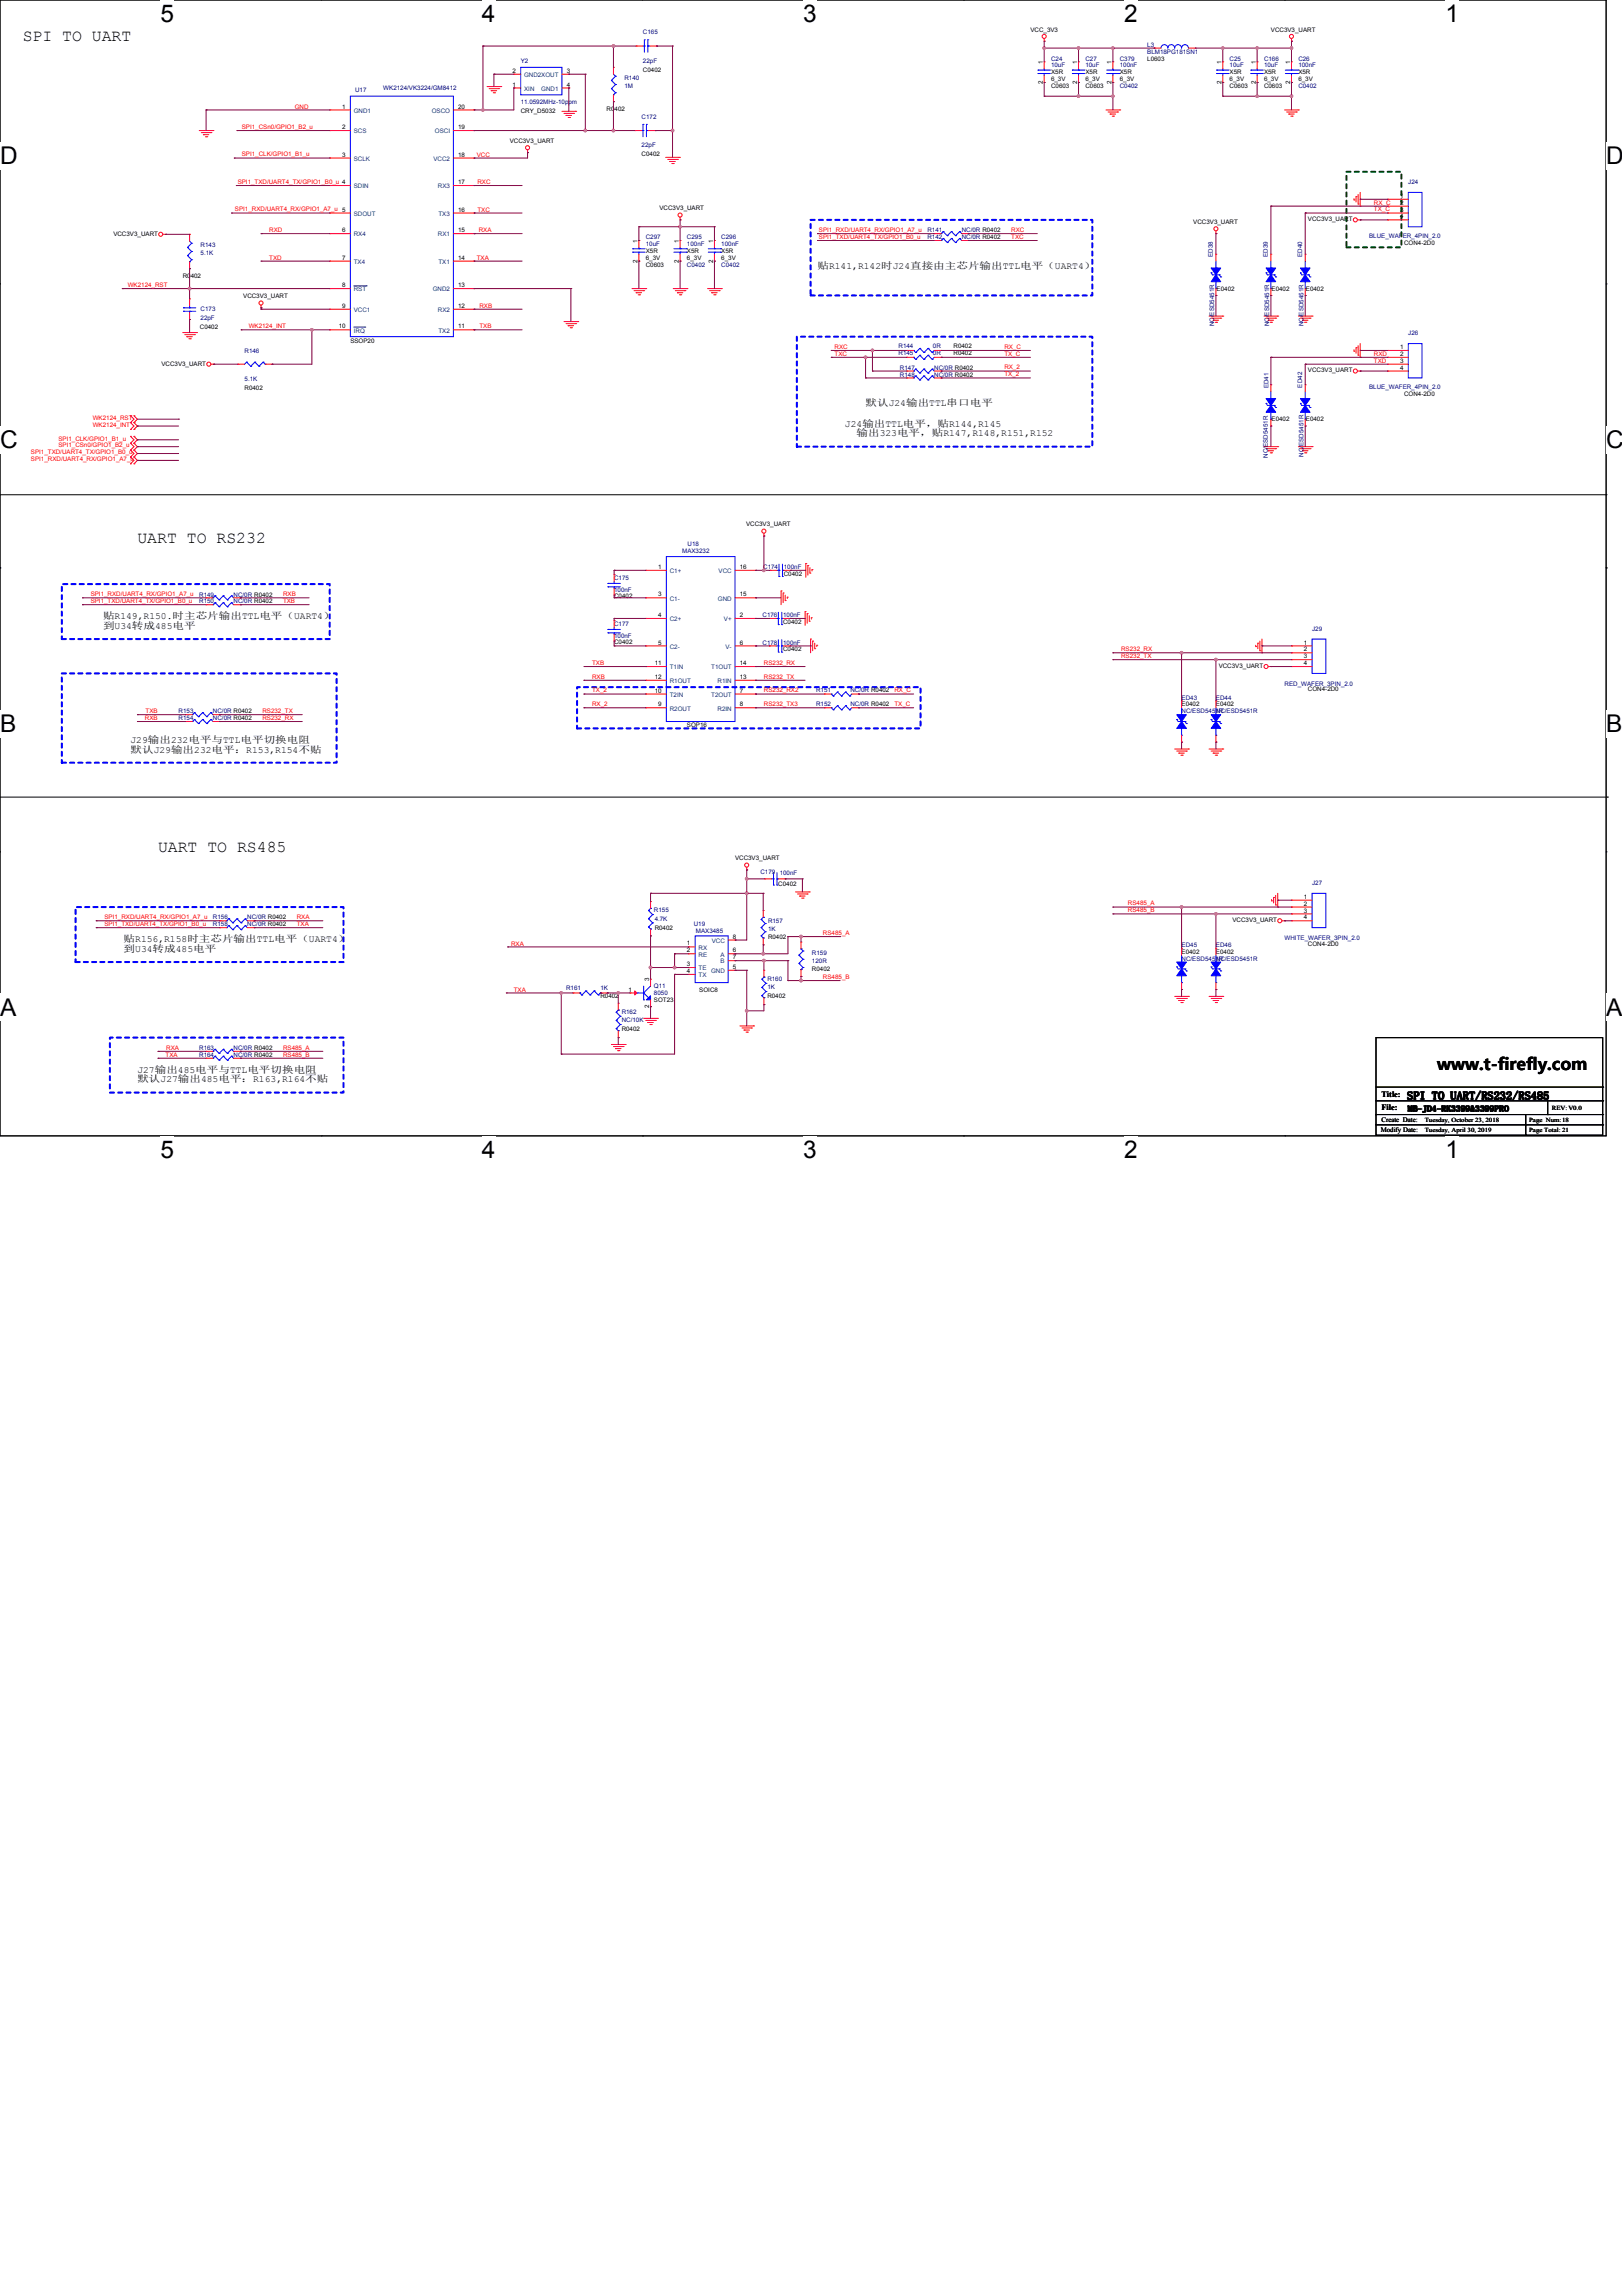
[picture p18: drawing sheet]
<svg xmlns="http://www.w3.org/2000/svg" width="210mm" height="297mm" viewBox="0 0 210 297" stroke-linecap="round" stroke-linejoin="round" font-family="sans-serif">
<defs><g id="words">
<g font-size="3.2">
<text x="20.8" y="2.9">5</text>
<text x="62.4" y="2.9">4</text>
<text x="103.9" y="2.9">3</text>
<text x="145.5" y="2.9">2</text>
<text x="187.1" y="2.9">1</text>
<text x="0" y="21.2">D</text>
<text x="207.8" y="21.2">D</text>
<text x="0" y="58">C</text>
<text x="207.8" y="58">C</text>
<text x="0" y="94.7">B</text>
<text x="207.8" y="94.7">B</text>
<text x="0" y="131.4">A</text>
<text x="207.8" y="131.4">A</text>
<text x="20.8" y="149.8">5</text>
<text x="62.4" y="149.8">4</text>
<text x="103.9" y="149.8">3</text>
<text x="145.5" y="149.8">2</text>
<text x="187.1" y="149.8">1</text>
</g>
<g font-size="2.1">
<text x="2.9" y="5.2">SPI TO UART</text>
<text x="17.8" y="70.2">UART TO RS232</text>
<text x="20.4" y="110.2">UART TO RS485</text>
<text x="186" y="138.5">www.t-firefly.com</text>
</g>
<text font-size="1.4" x="182.2" y="142.2">SPI TO UART/RS232/RS485</text>
<g font-size="1.2">
<text x="105.8" y="34.8">贴R141,R142时J24直直直直直直输输TTL电电（UART4）</text>
<text x="112" y="52.6">默默J24输输TTL串串电电</text>
<text x="109.3" y="55.2">J24输输TTL电电，贴R144,R145</text>
<text x="110.8" y="56.5">输输323电电，贴R147,R148,R151,R152</text>
<text x="13.3" y="81.4">到U34转转485电电</text>
<text x="13.3" y="80.1">贴R149,R150.时直直直输输TTL电电（UART4）</text>
<text x="16.9" y="96.1">J29输输232电电电TTL电电电电电电</text>
<text x="16.9" y="97.4">默默J29输输232电电：R153,R154不贴</text>
<text x="16" y="123.1">到U34转转485电电</text>
<text x="16" y="121.9">贴R156,R158时直直直输输TTL电电（UART4）</text>
<text x="17.8" y="138.8">J27输输485电电电TTL电电电电电电</text>
<text x="17.8" y="140">默默J27输输485电电：R163,R164不贴</text>
</g>
<g font-size="1.1">
<text x="178.8" y="142">Title:</text>
<text x="178.8" y="143.6">File:</text>
<text x="182.2" y="143.8">MB-JD4-RK3399&amp;3399PRO</text>
</g>
<g font-size=".9">
<text x="178.7" y="146.5">Modify Date:</text>
<text x="178.8" y="145.2">Create Date:</text>
</g>
<g font-size=".8" fill="#000080">
<text x="83.2" y="4.5">C165</text>
<text x="46" y="11.9">U17</text>
<text x="49.6" y="11.7">WK2124/VK3224/GM8412</text>
<text x="67.4" y="8.1">Y2</text>
<text x="80.8" y="10.3">R140</text>
<text x="80.8" y="11.4">1M</text>
<text x="83.2" y="8.1">22pF</text>
<text x="136" y="7.8">C24</text>
<text x="136" y="8.7">10uF</text>
<text x="140.5" y="7.8">C27</text>
<text x="140.5" y="8.7">10uF</text>
<text x="144.9" y="7.8">C379</text>
<text x="144.9" y="8.7">100nF</text>
<text x="144.9" y="11.4">C0402</text>
<text x="148.5" y="6.1">L3</text>
<text x="148.5" y="6.9">BLM18PG181SN1</text>
<text x="159.1" y="7.8">C25</text>
<text x="159.1" y="8.7">10uF</text>
<text x="163.6" y="7.8">C166</text>
<text x="163.6" y="8.7">10uF</text>
<text x="168" y="7.8">C26</text>
<text x="168" y="8.7">100nF</text>
<text x="168" y="11.4">C0402</text>
<text x="67.4" y="13.5">11.0592MHz-10ppm</text>
<text x="83" y="15.4">C172</text>
<text x="83" y="19">22pF</text>
<text x="182.2" y="23.8">J24</text>
<text x="26" y="31.9">R143</text>
<text x="26" y="33">5.1K</text>
<text x="83.6" y="30.9">C297</text>
<text x="83.6" y="31.8">10uF</text>
<text x="88.9" y="30.9">C295</text>
<text x="88.9" y="31.8">100nF</text>
<text x="88.9" y="34.5">C0402</text>
<text x="93.3" y="30.9">C296</text>
<text x="93.3" y="31.8">100nF</text>
<text x="93.3" y="34.5">C0402</text>
<text x="120" y="30.1">R141</text>
<text x="120" y="30.9">R142</text>
<text x="124.5" y="30.1">NC/0R R0402</text>
<text x="124.5" y="30.9">NC/0R R0402</text>
<text x="156.9" y="33.2" transform="rotate(-90 156.9 33.2)">ED38</text>
<text x="164.1" y="33.2" transform="rotate(-90 164.1 33.2)">ED39</text>
<text x="168.5" y="33.2" transform="rotate(-90 168.5 33.2)">ED40</text>
<text x="177.2" y="30.8">BLUE_WAFER_4PIN_2.0</text>
<text x="26" y="40.3">C173</text>
<text x="26" y="41.3">22pF</text>
<text x="31.6" y="45.6">R146</text>
<text x="116.3" y="46">R145</text>
<text x="116.3" y="45.1">R144</text>
<text x="116.5" y="47.8">R147</text>
<text x="120.7" y="46">0R</text>
<text x="120.7" y="45.1">0R</text>
<text x="120.9" y="47.8">NC/0R R0402</text>
<text x="157.1" y="42.2" transform="rotate(-90 157.1 42.2)">NC/ESD5451R</text>
<text x="164.2" y="42.2" transform="rotate(-90 164.2 42.2)">NC/ESD5451R</text>
<text x="168.7" y="42.2" transform="rotate(-90 168.7 42.2)">NC/ESD5451R</text>
<text x="182.2" y="43.4">J26</text>
<text x="31.6" y="49.3">5.1K</text>
<text x="116.5" y="48.7">R148</text>
<text x="120.9" y="48.7">NC/0R R0402</text>
<text x="164.1" y="50.2" transform="rotate(-90 164.1 50.2)">ED41</text>
<text x="168.5" y="50.1" transform="rotate(-90 168.5 50.1)">ED42</text>
<text x="177.2" y="50.3">BLUE_WAFER_4PIN_2.0</text>
<text x="164.1" y="59.2" transform="rotate(-90 164.1 59.2)">NC/ESD5451R</text>
<text x="168.7" y="59.1" transform="rotate(-90 168.7 59.1)">NC/ESD5451R</text>
<text x="88.3" y="71.5">MAX3232</text>
<text x="89" y="70.6">U18</text>
<text x="25.8" y="77.2">R149</text>
<text x="30.2" y="77.2">NC/0R R0402</text>
<text x="79.5" y="75">C175</text>
<text x="79.5" y="76.6">100nF</text>
<text x="98.8" y="73.6">C174</text>
<text x="101.4" y="73.6">100nF</text>
<text x="25.8" y="78.1">R150</text>
<text x="30.2" y="78.1">NC/0R R0402</text>
<text x="79.5" y="81">C177</text>
<text x="79.5" y="82.6">100nF</text>
<text x="98.7" y="79.8">C176</text>
<text x="98.7" y="83.4">C178</text>
<text x="101.3" y="79.8">100nF</text>
<text x="101.3" y="83.4">100nF</text>
<text x="169.8" y="81.6">J29</text>
<text x="105.6" y="89.5">R151</text>
<text x="110.1" y="89.5">NC/0R R0402</text>
<text x="166.2" y="88.7">RED_WAFER_3PIN_2.0</text>
<text x="23.1" y="92.3">R153</text>
<text x="23.1" y="93.2">R154</text>
<text x="27.6" y="92.3">NC/0R R0402</text>
<text x="27.6" y="93.2">NC/0R R0402</text>
<text x="105.6" y="91.3">R152</text>
<text x="110.1" y="91.3">NC/0R R0402</text>
<text x="152.9" y="90.5">ED43</text>
<text x="152.9" y="92.3">NC/ESD5451R</text>
<text x="157.4" y="90.5">ED44</text>
<text x="157.4" y="92.3">NC/ESD5451R</text>
<text x="98.4" y="113.1">C179</text>
<text x="100.9" y="113.2">100nF</text>
<text x="27.6" y="119">R156</text>
<text x="27.6" y="119.8">R158</text>
<text x="32" y="119">NC/0R R0402</text>
<text x="32" y="119.8">NC/0R R0402</text>
<text x="84.6" y="118">R155</text>
<text x="84.7" y="119.1">4.7K</text>
<text x="89.8" y="119.8">U19</text>
<text x="99.4" y="119.4">R157</text>
<text x="169.8" y="114.5">J27</text>
<text x="90.1" y="120.7">MAX3485</text>
<text x="99.4" y="120.5">1K</text>
<text x="105.1" y="123.5">R159</text>
<text x="105.1" y="124.6">120R</text>
<text x="152.9" y="122.5">ED45</text>
<text x="152.9" y="124.3">NC/ESD5451R</text>
<text x="157.4" y="122.5">ED46</text>
<text x="157.4" y="124.3">NC/ESD5451R</text>
<text x="166.2" y="121.6">WHITE_WAFER_3PIN_2.0</text>
<text x="73.3" y="128.1">R161</text>
<text x="77.7" y="128.1">1K</text>
<text x="80.5" y="131.1">R162</text>
<text x="84.6" y="127.8">Q11</text>
<text x="84.6" y="128.7">8050</text>
<text x="99.3" y="126.9">R160</text>
<text x="99.3" y="127.9">1K</text>
<text x="25.8" y="136.7">R164</text>
<text x="25.8" y="135.8">R163</text>
<text x="30.2" y="136.7">NC/0R R0402</text>
<text x="30.2" y="135.8">NC/0R R0402</text>
<text x="80.5" y="132.2">NC/10K</text>
</g>
<g font-size=".8">
<text x="133.3" y="4.1">VCC_3V3</text>
<text x="164.5" y="4.1">VCC3V3_UART</text>
<text x="66.3" y="11.2">1</text>
<text x="66.3" y="9.4">2</text>
<text x="73.3" y="9.4">3</text>
<text x="73.3" y="11.2">4</text>
<text x="83.2" y="9.3">C0402</text>
<text x="134.9" y="10.9" transform="rotate(-90 134.9 10.9)">2</text>
<text x="134.9" y="8.3" transform="rotate(-90 134.9 8.3)">1</text>
<text x="136" y="11.4">C0603</text>
<text x="136" y="9.6">X5R</text>
<text x="136" y="10.5">6_3V</text>
<text x="139.4" y="10.9" transform="rotate(-90 139.4 10.9)">2</text>
<text x="139.4" y="8.3" transform="rotate(-90 139.4 8.3)">1</text>
<text x="140.5" y="11.4">C0603</text>
<text x="140.5" y="9.6">X5R</text>
<text x="140.5" y="10.5">6_3V</text>
<text x="143.8" y="10.9" transform="rotate(-90 143.8 10.9)">2</text>
<text x="143.8" y="8.3" transform="rotate(-90 143.8 8.3)">1</text>
<text x="144.9" y="9.6">X5R</text>
<text x="144.9" y="10.5">6_3V</text>
<text x="148.5" y="7.8">L0603</text>
<text x="158.1" y="10.9" transform="rotate(-90 158.1 10.9)">2</text>
<text x="158.1" y="8.3" transform="rotate(-90 158.1 8.3)">1</text>
<text x="159.1" y="11.4">C0603</text>
<text x="159.1" y="9.6">X5R</text>
<text x="159.1" y="10.5">6_3V</text>
<text x="162.5" y="10.9" transform="rotate(-90 162.5 10.9)">2</text>
<text x="162.5" y="8.3" transform="rotate(-90 162.5 8.3)">1</text>
<text x="163.6" y="11.4">C0603</text>
<text x="163.6" y="9.6">X5R</text>
<text x="163.6" y="10.5">6_3V</text>
<text x="166.9" y="10.9" transform="rotate(-90 166.9 10.9)">2</text>
<text x="166.9" y="8.3" transform="rotate(-90 166.9 8.3)">1</text>
<text x="168" y="9.6">X5R</text>
<text x="168" y="10.5">6_3V</text>
<text x="44.3" y="14">1</text>
<text x="44.3" y="16.7">2</text>
<text x="59.3" y="16.7">19</text>
<text x="59.3" y="14">20</text>
<text x="67.4" y="14.7">CRY_D5032</text>
<text x="78.5" y="14.3">R0402</text>
<text x="44.3" y="20.3">3</text>
<text x="59.3" y="23.8">17</text>
<text x="59.3" y="20.3">18</text>
<text x="66" y="18.5">VCC3V3_UART</text>
<text x="83" y="20.2">C0402</text>
<text x="59.3" y="27.4">16</text>
<text x="85.3" y="27.2">VCC3V3_UART</text>
<text x="154.4" y="29">VCC3V3_UART</text>
<text x="169.3" y="28.6">VCC3V3_UART</text>
<text x="181.2" y="25.6">1</text>
<text x="181.2" y="26.5">2</text>
<text x="181.2" y="27.4">3</text>
<text x="181.2" y="28.3">4</text>
<text x="14.7" y="30.5">VCC3V3_UART</text>
<text x="23.6" y="35.9">R0402</text>
<text x="44.3" y="30">6</text>
<text x="44.3" y="33.6">7</text>
<text x="59.3" y="33.6">14</text>
<text x="59.3" y="30">15</text>
<text x="82.5" y="34" transform="rotate(-90 82.5 34)">2</text>
<text x="82.5" y="31.4" transform="rotate(-90 82.5 31.4)">1</text>
<text x="83.6" y="34.5">C0603</text>
<text x="83.6" y="32.7">X5R</text>
<text x="83.6" y="33.6">6_3V</text>
<text x="87.8" y="34" transform="rotate(-90 87.8 34)">2</text>
<text x="87.8" y="31.4" transform="rotate(-90 87.8 31.4)">1</text>
<text x="88.9" y="32.7">X5R</text>
<text x="88.9" y="33.6">6_3V</text>
<text x="92.3" y="34" transform="rotate(-90 92.3 34)">2</text>
<text x="92.3" y="31.4" transform="rotate(-90 92.3 31.4)">1</text>
<text x="93.3" y="32.7">X5R</text>
<text x="93.3" y="33.6">6_3V</text>
<text x="181.7" y="31.7">CON4-2D0</text>
<text x="31.5" y="38.6">VCC3V3_UART</text>
<text x="44.3" y="37.2">8</text>
<text x="44.3" y="39.8">9</text>
<text x="59.3" y="39.8">12</text>
<text x="59.3" y="37.2">13</text>
<text x="157.4" y="37.6">E0402</text>
<text x="164.6" y="37.6">E0402</text>
<text x="169" y="37.6">E0402</text>
<text x="20.9" y="47.3">VCC3V3_UART</text>
<text x="25.9" y="42.5">C0402</text>
<text x="43.8" y="42.5">10</text>
<text x="45.3" y="44.4">SSOP20</text>
<text x="59.3" y="42.5">11</text>
<text x="123.4" y="46">R0402</text>
<text x="123.4" y="45.1">R0402</text>
<text x="181.2" y="45.2">1</text>
<text x="181.2" y="46">2</text>
<text x="181.2" y="46.9">3</text>
<text x="181.2" y="47.8">4</text>
<text x="31.6" y="50.4">R0402</text>
<text x="169.3" y="48.2">VCC3V3_UART</text>
<text x="181.7" y="51.2">CON4-2D0</text>
<text x="164.6" y="54.4">E0402</text>
<text x="169" y="54.5">E0402</text>
<text x="96.5" y="68.1">VCC3V3_UART</text>
<text x="79.5" y="77.3">C0402</text>
<text x="85.2" y="73.6">1</text>
<text x="85.2" y="77.2">3</text>
<text x="95.7" y="77.2">15</text>
<text x="95.7" y="73.6">16</text>
<text x="101.4" y="74.5">C0402</text>
<text x="79.5" y="83.3">C0402</text>
<text x="85.2" y="79.8">4</text>
<text x="85.2" y="83.4">5</text>
<text x="95.7" y="83.4">6</text>
<text x="95.7" y="79.8">2</text>
<text x="101.3" y="80.7">C0402</text>
<text x="168.7" y="83.4">1</text>
<text x="84.7" y="86">11</text>
<text x="84.7" y="87.8">12</text>
<text x="84.7" y="89.6">10</text>
<text x="95.7" y="89.6">7</text>
<text x="95.7" y="87.8">13</text>
<text x="95.7" y="86">14</text>
<text x="101.3" y="84.3">C0402</text>
<text x="157.7" y="86.4">VCC3V3_UART</text>
<text x="168.7" y="84.3">2</text>
<text x="168.7" y="85.2">3</text>
<text x="168.7" y="86">4</text>
<text x="169.3" y="89.4">CON4-2D0</text>
<text x="85.2" y="91.4">9</text>
<text x="88.9" y="94.1">SOP16</text>
<text x="95.7" y="91.4">8</text>
<text x="152.9" y="91.4">E0402</text>
<text x="157.4" y="91.4">E0402</text>
<text x="95.1" y="111.3">VCC3V3_UART</text>
<text x="100.7" y="114.6">C0402</text>
<text x="159.5" y="119.3">VCC3V3_UART</text>
<text x="168.7" y="116.3">1</text>
<text x="168.7" y="117.2">2</text>
<text x="168.7" y="118.1">3</text>
<text x="168.7" y="118.9">4</text>
<text x="84.7" y="120.4">R0402</text>
<text x="88.9" y="122.3">1</text>
<text x="88.9" y="123.2">2</text>
<text x="88.9" y="125">3</text>
<text x="88.9" y="125.9">4</text>
<text x="94.9" y="123.2">6</text>
<text x="94.9" y="125.3">5</text>
<text x="94.9" y="124.1">7</text>
<text x="94.9" y="121.4">8</text>
<text x="99.4" y="121.5">R0402</text>
<text x="105.1" y="125.6">R0402</text>
<text x="152.9" y="123.4">E0402</text>
<text x="157.4" y="123.4">E0402</text>
<text x="169.3" y="122.3">CON4-2D0</text>
<text x="77.7" y="129.2">R0402</text>
<text x="81.3" y="128.3">1</text>
<text x="84" y="130.4" transform="rotate(-90 84 130.4)">2</text>
<text x="84" y="126.9" transform="rotate(-90 84 126.9)">3</text>
<text x="84.6" y="129.6">SOT23</text>
<text x="90.5" y="128.4">SOIC8</text>
<text x="99.3" y="129.1">R0402</text>
<text x="80.5" y="133.4">R0402</text>
<text x="200.8" y="143.6">REV:V0.0</text>
<text x="184.4" y="145.1">Tuesday, October 23, 2018</text>
<text x="184.4" y="146.4">Tuesday, April 30, 2019</text>
<text x="197.9" y="145.2">Page Num:18</text>
<text x="197.9" y="146.4">Page Total: 21</text>
</g>
<g font-size=".8" fill="#004080">
<text x="67.8" y="11.7">XIN</text>
<text x="67.8" y="10">GND2XOUT</text>
<text x="70.1" y="11.7">GND1</text>
<text x="45.8" y="14.6">GND1</text>
<text x="45.8" y="17.3">SCS</text>
<text x="55.9" y="14.6">OSCO</text>
<text x="56.3" y="17.3">OSCI</text>
<text x="45.8" y="20.8">SCLK</text>
<text x="56.1" y="20.8">VCC2</text>
<text x="45.8" y="24.4">SDIN</text>
<text x="45.8" y="27.9">SDOUT</text>
<text x="56.7" y="24.4">RX3</text>
<text x="56.7" y="27.9">TX3</text>
<text x="45.8" y="30.6">RX4</text>
<text x="45.8" y="34.1">TX4</text>
<text x="56.7" y="30.6">RX1</text>
<text x="56.7" y="34.1">TX1</text>
<text x="45.8" y="37.7">RST</text>
<text x="45.8" y="40.4">VCC1</text>
<text x="56" y="37.7">GND2</text>
<text x="56.7" y="40.4">RX2</text>
<text x="45.8" y="43">IRQ</text>
<text x="56.7" y="43">TX2</text>
<text x="86.7" y="74.1">C1+</text>
<text x="86.7" y="77.7">C1-</text>
<text x="92.9" y="77.7">GND</text>
<text x="93" y="74.1">VCC</text>
<text x="86.7" y="80.4">C2+</text>
<text x="86.7" y="83.9">C2-</text>
<text x="93.7" y="80.4">V+</text>
<text x="93.9" y="83.9">V-</text>
<text x="86.7" y="86.6">T1IN</text>
<text x="86.7" y="88.4">R1OUT</text>
<text x="92" y="86.6">T1OUT</text>
<text x="92.9" y="88.4">R1IN</text>
<text x="86.7" y="90.2">T2IN</text>
<text x="86.7" y="91.9">R2OUT</text>
<text x="92" y="90.2">T2OUT</text>
<text x="92.9" y="91.9">R2IN</text>
<text x="90.4" y="122.9">RX</text>
<text x="90.4" y="123.8">RE</text>
<text x="90.4" y="125.5">TE</text>
<text x="92" y="125.9">GND</text>
<text x="92.1" y="122">VCC</text>
<text x="93.3" y="123.8">A</text>
<text x="93.3" y="124.6">B</text>
<text x="90.4" y="126.4">TX</text>
</g>
<g font-size=".8" fill="#f00">
<text x="31.3" y="16.7">SPI1_CSn0/GPIO1_B2_u</text>
<text x="38.1" y="14">GND</text>
<text x="30.8" y="23.8">SPI1_TXD/UART4_TX/GPIO1_B0_u 4</text>
<text x="31.3" y="20.2">SPI1_CLK/GPIO1_B1_u</text>
<text x="61.7" y="20.3">VCC</text>
<text x="61.8" y="23.8">RXC</text>
<text x="30.4" y="27.3">SPI1_RXD/UART4_RX/GPIO1_A7_u 5</text>
<text x="61.8" y="27.4">TXC</text>
<text x="177.8" y="27.3">TX_C</text>
<text x="177.8" y="26.5">RX_C</text>
<text x="34.8" y="33.6">TXD</text>
<text x="34.8" y="30">RXD</text>
<text x="61.7" y="33.6">TXA</text>
<text x="62" y="30">RXA</text>
<text x="106" y="30.9">SPI1_TXD/UART4_TX/GPIO1_B0_u</text>
<text x="106" y="30">SPI1_RXD/UART4_RX/GPIO1_A7_u</text>
<text x="130.9" y="30.9">TXC</text>
<text x="130.9" y="30">RXC</text>
<text x="16.5" y="37.1">WK2124_RST</text>
<text x="62.1" y="39.8">RXB</text>
<text x="32.2" y="42.5">WK2124_INT</text>
<text x="62.1" y="42.5">TXB</text>
<text x="108" y="45.2">RXC</text>
<text x="108" y="46.1">TXC</text>
<text x="130" y="45.1">RX_C</text>
<text x="130" y="46">TX_C</text>
<text x="130" y="47.8">RX_2</text>
<text x="177.8" y="46.1">RXD</text>
<text x="177.8" y="46.9">TXD</text>
<text x="130" y="48.7">TX_2</text>
<text x="4" y="58.8">SPI1_TXD/UART4_TX/GPIO1_B0_u</text>
<text x="4" y="59.7">SPI1_RXD/UART4_RX/GPIO1_A7_u</text>
<text x="7.6" y="57.9">SPI1_CSn0/GPIO1_B2_u</text>
<text x="7.6" y="57">SPI1_CLK/GPIO1_B1_u</text>
<text x="12" y="55.2">WK2124_INT</text>
<text x="12" y="54.3">WK2124_RST</text>
<text x="11.7" y="77.1">SPI1_RXD/UART4_RX/GPIO1_A7_u</text>
<text x="36.6" y="77.2">RXB</text>
<text x="11.7" y="78">SPI1_TXD/UART4_TX/GPIO1_B0_u</text>
<text x="36.6" y="78.1">TXB</text>
<text x="76.6" y="87.8">RXB</text>
<text x="76.6" y="89.6">TX_2</text>
<text x="76.6" y="86.1">TXB</text>
<text x="98.9" y="86">RS232_RX</text>
<text x="98.9" y="87.8">RS232_TX</text>
<text x="98.9" y="89.6">RS232_RX2</text>
<text x="115.7" y="89.6">RX_C</text>
<text x="145.1" y="84.2">RS232_RX</text>
<text x="145.1" y="85.1">RS232_TX</text>
<text x="18.8" y="93.2">RXB</text>
<text x="18.8" y="92.3">TXB</text>
<text x="34" y="93.1">RS232_RX</text>
<text x="34" y="92.2">RS232_TX</text>
<text x="76.6" y="91.4">RX_2</text>
<text x="98.9" y="91.4">RS232_TX3</text>
<text x="115.7" y="91.4">TX_C</text>
<text x="13.5" y="118.9">SPI1_RXD/UART4_RX/GPIO1_A7_u</text>
<text x="13.5" y="119.8">SPI1_TXD/UART4_TX/GPIO1_B0_u</text>
<text x="38.4" y="119.8">TXA</text>
<text x="38.4" y="118.9">RXA</text>
<text x="146" y="117.1">RS485_A</text>
<text x="146" y="118">RS485_B</text>
<text x="66.1" y="122.3">RXA</text>
<text x="106.5" y="121">RS485_A</text>
<text x="66.5" y="128.3">TXA</text>
<text x="106.5" y="126.7">RS485_B</text>
<text x="21.4" y="136.7">TXA</text>
<text x="21.5" y="135.8">RXA</text>
<text x="36.6" y="135.8">RS485_A</text>
<text x="36.6" y="136.7">RS485_B</text>
</g>
</g></defs>
<path d="M0 0h207.8v147h-207.8z" fill="none" stroke="#000" stroke-width=".13"/>
<g fill="#fff">
<path d="M20.8 0h1.7v3.5h-1.7z"/>
<path d="M20.8 147h1.7v3.5h-1.7z"/>
</g>
<path d="M41.6 0h.1M41.6 147h.1" fill="none" stroke="#000" stroke-width=".13"/>
<g fill="#fff">
<path d="M62.4 0h1.7v3.5h-1.7z"/>
<path d="M62.4 147h1.7v3.5h-1.7z"/>
</g>
<path d="M83.1 0h.1M83.1 147h.1" fill="none" stroke="#000" stroke-width=".13"/>
<g fill="#fff">
<path d="M103.9 0h1.8v3.5h-1.8z"/>
<path d="M103.9 147h1.8v3.5h-1.8z"/>
</g>
<path d="M124.7 0h.1M124.7 147h.1" fill="none" stroke="#000" stroke-width=".13"/>
<g fill="#fff">
<path d="M145.5 0h1.8v3.5h-1.8z"/>
<path d="M145.5 147h1.8v3.5h-1.8z"/>
</g>
<path d="M166.3 0h.1M166.3 147h.1" fill="none" stroke="#000" stroke-width=".13"/>
<g fill="#fff">
<path d="M187.1 0h1.7v3.5h-1.7z"/>
<path d="M187.1 147h1.7v3.5h-1.7z"/>
<path d="M0 18.4h2.3v3.5h-2.3z"/>
<path d="M207.8 18.4h2.1v3.5h-2.1z"/>
<path d="M0 55.1h2.3v3.5h-2.3z"/>
<path d="M207.8 55.1h2.1v3.5h-2.1z"/>
</g>
<path d="M0 36.7h.1M207.8 36.7h.1" fill="none" stroke="#000" stroke-width=".13"/>
<g fill="#fff">
<path d="M0 91.8h2.1v3.6h-2.1z"/>
<path d="M207.8 91.8h2.1v3.6h-2.1z"/>
</g>
<path d="M0 73.5h.1M207.8 73.5h.1" fill="none" stroke="#000" stroke-width=".13"/>
<g fill="#fff">
<path d="M0 128.6h2.1v3.5h-2.1z"/>
<path d="M207.8 128.6h2.1v3.5h-2.1z"/>
</g>
<g fill="none" stroke="#000" stroke-width=".13">
<path d="M0 64h207.8M207.8 64h.1M0 110.2h.1M0 103.1h208M207.8 110.2h.1M208 103.1h.1M178.1 134.2h29.3v12.7h-29.3zM178.1 140.6h29.3M178.1 142.4h29.3M178.1 144.2h29.3M178.1 145.5h29.3M197.4 146.9h.1"/>
<path d="M197.4 144.2v2.7M200.3 144.2h.1M200.3 142.4v1.8M207.4 140.6h.1M207.4 142.4h.1M207.4 144.2h.1M207.4 145.5h.1"/>
</g>
<path d="M104.9 28.4h36.5v9.8h-36.5zM103.1 43.6h38.3v14.2h-38.3zM8 75.6h34.7v7.1h-34.7zM8 87.1h35.6v11.6h-35.6zM74.7 88.9h44.4v5.3h-44.4zM9.8 117.3h34.6v7.2h-34.6zM14.2 134.2h30.2v7.2h-30.2z" fill="none" stroke="#00f" stroke-width=".27" stroke-dasharray=".5 .5"/>
<path d="M174.2 22.2h7.2v9.8h-7.2z" fill="none" stroke="#008000" stroke-width=".27" stroke-dasharray=".5 .5"/>
<g fill="none" stroke="#f00" stroke-width=".13">
<path d="M25.8 16.9h1.8M26 17.2h1.3M26.3 17.4h.1M26.3 17.4h.7M26.6 17.7h.2M26.8 17.7h.1M27.3 17.2h.1M27.6 16.9h.1M63 11.2h1.8M63.3 11.5h1.2M63.6 11.7h.1M63.6 11.7h.7"/>
<path d="M63.8 12h.2M64 12h.1M64.5 11.5h.1M64.8 11.2h.1M68.3 19.7h.1M68.3 19.4v.3M72.7 14.4h1.8M73 14.7h1.2M73.3 14.9h.1M73.3 14.9h.7M73.5 15.2h.2M73.7 15.2h.1"/>
<path d="M74.2 14.7h.1M74.5 14.4h.1M135.1 5.3h.1M135.1 5v.3M143.1 14.2h1.8M143.4 14.5h1.2M143.7 14.8h.1M143.7 14.8h.7M143.9 15h.2M144.1 15h.1M144.6 14.5h.1M144.9 14.2h.1"/>
<path d="M166.2 14.2h1.8M166.5 14.5h1.3M166.8 14.8h.1M166.8 14.8h.7M167 15h.2M167.1 5.3h.1M167.1 5v.3M167.2 15h.1M167.8 14.5h.1M168 14.2h.1M21.1 30.3h.3M21.4 30.3h.1"/>
<path d="M33.8 39.8h.1M33.8 39.5v.3M81.8 37.3h1.8M82.1 37.6h1.2M82.3 37.9h.1M82.3 37.9h.7M82.6 38.1h.2M82.8 38.1h.1M83.3 37.6h.1M83.6 37.3h.1M86.1 20.4h1.8M86.4 20.6h1.3"/>
<path d="M86.7 20.9h.1M86.7 20.9h.7M86.9 21.2h.2M87.1 21.2h.1M87.1 37.3h1.8M87.4 37.6h1.2M87.7 20.6h.1M87.7 37.9h.1M87.7 37.9h.7M87.9 20.4h.1M87.9 38.1h.2M88 28.4h.1"/>
<path d="M88 28.1v.3M88.1 38.1h.1M88.6 37.6h.1M88.9 37.3h.1M91.6 37.3h1.7M91.8 37.6h1.3M92.1 37.9h.1M92.1 37.9h.7M92.4 38.1h.1M92.5 38.1h.1M93.1 37.6h.1M93.3 37.3h.1"/>
<path d="M157.4 30.2h.1M157.4 29.9v.3M175.2 25.9h.1M175.2 25.7v.2M175.5 25.4h.1M175.5 25.4v.7M175.7 28.4h.3M175.8 26.4h.1M175.8 25.2v1.2M176 28.4h.1M176 26.7h.1M176 24.9v1.8"/>
<path d="M16.9 54.7h.1M16.9 55.6h.1M16.9 57.3h.1M16.9 58.2h.1M16.9 56.5h.1M16.9 59.1h.1M16.9 53.8h.1M16.9 54.7l.4 .4-.4 .5M16.9 57.3l.4 .5-.4 .4M16.9 56.5l.4 .4-.4 .4M16.9 58.2l.4 .5-.4 .4M16.9 59.1l.4 .5-.4 .4"/>
<path d="M16.9 53.8l.4 .4-.4 .5M17.3 55.6h.1M17.3 54.7h.1M17.3 58.2h.1M17.3 57.3h.1M17.3 56.5h.1M17.3 59.1h.1M17.3 53.8h.1M17.3 54.7l.5 .4-.5 .5M17.3 57.3l.5 .5-.5 .4M17.3 56.5l.5 .4-.5 .4M17.3 58.2l.5 .5-.5 .4"/>
<path d="M17.3 59.1l.5 .5-.5 .4M17.3 53.8l.5 .4-.5 .5M23.6 43h1.8M23.9 43.3h1.3M24.2 43.6h.1M24.2 43.6h.7M24.4 43.8h.2M24.6 43.8h.1M25.2 43.3h.1M25.4 43h.1M27.3 47.1h.3M27.6 47.1h.1"/>
<path d="M73 41.6h1.8M73.3 41.9h1.2M73.5 42.1h.1M73.5 42.1h.7M73.8 42.4h.2M74 42.4h.1M74.5 41.9h.1M74.8 41.6h.1M156.5 40.9h1.7M156.7 41.2h1.3M157 41.4h.1M157 41.4h.7"/>
<path d="M157.3 41.7h.1M157.4 41.7h.1M158 41.2h.1M158.2 40.9h.1M163.6 57.8h1.8M163.6 40.9h1.8M163.8 58.1h1.3M163.8 41.2h1.3M164.1 58.3h.1M164.1 41.4h.1M164.1 58.3h.7M164.1 41.4h.7"/>
<path d="M164.4 58.6h.2M164.4 41.7h.2M164.6 58.6h.1M164.6 41.7h.1M165.1 58.1h.1M165.1 41.2h.1M165.4 57.8h.1M165.4 40.9h.1M168 57.8h1.8M168 40.9h1.8M168.3 58.1h1.2M168.3 41.2h1.2"/>
<path d="M168.6 58.3h.1M168.6 41.4h.1M168.6 58.3h.7M168.6 41.4h.7M168.8 58.6h.2M168.8 41.7h.2M169 58.6h.1M169 41.7h.1M169.5 58.1h.1M169.5 41.2h.1M169.8 57.8h.1M169.8 40.9h.1"/>
<path d="M175.2 45.4h.1M175.2 45.2v.2M175.5 45h.1M175.5 45v.7M175.7 48h.3M175.8 46h.1M175.8 44.7v1.3M176 48h.1M176 46.2h.1M176 44.4v1.8M16.9 60h.1M17.3 60h.1"/>
<path d="M98.9 69.3h.1M98.9 69v.3M101.1 76.5h.1M101.1 76.5v1.7M101.3 76.7h.1M101.3 76.7v1.3M101.6 77.7h.1M101.6 77v.7M101.9 77.3h.1M101.9 77.3v.1M104.2 79.1h.1M104.2 79.1v1.8"/>
<path d="M104.3 72.9h.1M104.3 72.9v1.8M104.5 79.4h.1M104.5 79.4v1.2M104.5 73.2h.1M104.5 73.2v1.2M104.7 79.7v.7M104.8 74.1h.1M104.8 73.4v.7M105 79.9h.1M105 79.9v.2M105.1 73.7h.1"/>
<path d="M105.1 73.7v.2M104.7 80.4h.1M104.9 82.7h.1M104.9 82.7v1.8M105.2 82.9h.1M105.2 82.9v1.3M105.4 83.9h.1M105.4 83.2v.7M105.7 83.5h.1M105.7 83.5v.2M152 96.9h1.8M152.3 97.2h1.2"/>
<path d="M152.6 97.4h.1M152.6 97.4h.7M152.8 97.7h.2M153 97.7h.1M153.5 97.2h.1M153.8 96.9h.1M156.5 96.9h1.7M156.7 97.2h1.3M157 97.4h.1M157 97.4h.7M157.3 97.7h.1M157.4 97.7h.1"/>
<path d="M158 97.2h.1M158.2 96.9h.1M162.5 83.7h.1M162.5 83.5v.2M162.8 83.2h.1M162.8 83.2v.7M163 84.2h.1M163 82.9v1.3M163.3 84.5h.1M163.3 82.7v1.8M164.1 86.2h.4M164.5 86.2h.1"/>
<path d="M96.6 112.5h.1M96.6 112.2v.3M102.9 115.4h1.8M103.2 115.7h1.3M103.5 115.9h.1M103.5 115.9h.7M103.7 116.2h.2M103.9 116.2h.1M104.5 115.7h.1M104.7 115.4h.1M164.6 116.5h.1M164.6 116.4v.1"/>
<path d="M164.8 116.1h.1M164.8 116.1v.7M165.1 117.1h.1M165.1 115.8v1.3M165.4 117.3h.1M165.4 115.6v1.7M165.9 119.1h.3M166.2 119.1h.1M79.1 135.1h1.8M79.4 135.4h1.2M79.7 135.7h.1M79.7 135.7h.7"/>
<path d="M79.9 135.9h.2M80.1 135.9h.1M80.6 135.4h.1M80.9 135.1h.1M83.3 131.7h1.8M83.6 132h1.2M83.8 132.3h.1M83.8 132.3h.7M84.1 132.5h.2M84.3 132.5h.1M84.8 132h.1M85.1 131.7h.1"/>
<path d="M95.7 132.7h1.8M96 133h1.3M96.3 133.3h.1M96.3 133.3h.7M96.5 133.5h.2M96.7 133.5h.1M97.3 133h.1M97.5 132.7h.1M152 128.9h1.8M152.3 129.2h1.2M152.6 129.4h.1M152.6 129.4h.7"/>
<path d="M152.8 129.7h.2M153 129.7h.1M153.5 129.2h.1M153.8 128.9h.1M156.5 128.9h1.7M156.7 129.2h1.3M157 129.4h.1M157 129.4h.7M157.3 129.7h.1M157.4 129.7h.1M158 129.2h.1M158.2 128.9h.1"/>
<circle cx="68.3" cy="19.1" r=".26"/>
<circle cx="135.1" cy="4.7" r=".26"/>
<circle cx="167.1" cy="4.7" r=".26"/>
<circle cx="20.8" cy="30.3" r=".26"/>
<circle cx="33.8" cy="39.2" r=".26"/>
<circle cx="88" cy="27.8" r=".26"/>
<circle cx="157.3" cy="29.6" r=".26"/>
<circle cx="175.4" cy="28.4" r=".26"/>
<circle cx="27" cy="47.1" r=".26"/>
<circle cx="175.4" cy="48" r=".26"/>
<circle cx="98.9" cy="68.7" r=".26"/>
<circle cx="163.8" cy="86.2" r=".26"/>
<circle cx="96.6" cy="111.9" r=".26"/>
<circle cx="165.6" cy="119.1" r=".26"/>
</g>
<path d="M156.9 93.3h.9M157.4 92.5h.1M157.4 95.1h.1M157.4 91.6v.9M157.4 94.2v.9M157.8 93.3h.1" fill="none" stroke="#00f" stroke-width=".13"/>
<path d="M156.7 92.5h1.3l-.6 .8z" fill-rule="evenodd" fill="#00f"/>
<path d="M156.7 92.5h1.3l-.6 .8zM156.7 93.1h.1M156.7 93.1l.2 .2M157.8 93.3l.2 .3M158 93.6h.1" fill="none" stroke="#00f" stroke-width=".13"/>
<path d="M157.4 93.3l.6 .9h-1.3z" fill-rule="evenodd" fill="#00f"/>
<g fill="none" stroke="#00f" stroke-width=".13">
<path d="M83 16.9h.2M83.2 16.9h.1M83.2 16.1h.1M83.2 16.1v1.6M83.2 6h.2M83.4 6h.1M83.4 5.2h.1M83.4 5.2v1.6M83.7 16.1h.1M83.7 16.9h.1M83.7 16.9h.2M83.7 16.1v1.6"/>
<path d="M83.8 5.2h.1M83.8 6h.1M83.8 6h.3M83.8 5.2v1.6M121.8 30.2h.1M122.1 30h.1M122.1 30l.5 .5M122.1 30l-.3 .2M122.6 30.5h.1M123.1 30h.1M123.1 30l.6 .5M123.1 30l-.5 .5"/>
<path d="M123.7 30.5h.1M124.2 30h.1M124.2 30l.3 .2M124.2 30l-.5 .5M118.2 48.9h.1M118.5 48.6h.1M118.5 48.6l.5 .6M118.5 48.6l-.3 .3M119 49.2h.1M119.6 48.6h.1M119.6 48.6l.5 .6M119.6 48.6l-.6 .6"/>
<path d="M120.1 49.2h.1M120.6 48.6h.1M120.6 48.6l.3 .3M120.6 48.6l-.5 .6M24.9 92.5h.1M25.2 92.2h.1M25.2 92.2l.5 .5M25.2 92.2l-.3 .3M25.7 92.7h.1M26.2 92.2h.1M26.2 92.2l.6 .5M26.2 92.2l-.5 .5"/>
<path d="M26.8 92.7h.1M27.3 92.2h.1M27.3 92.2l.3 .3M27.3 92.2l-.5 .5M157.4 93.3l.6 .9h-1.3zM83.9 119.9h.1M83.9 118.9h.1M83.9 117.8h.1M83.9 119.9l.3 .3M83.9 118.9l.6 .5M83.9 117.8l.6 .5M84.2 117.5h.1"/>
<path d="M84.2 117.5l-.3 .3M84.5 119.4h.1M84.5 118.3h.1M84.5 119.4l-.6 .5M84.5 118.3l-.6 .6M99.8 113.7h.3M100.1 114.5h.1M100.1 113.7h.1M100.1 112.9v1.6M100.5 113.7h.1M100.5 114.5h.1M100.5 113.7h.2"/>
<path d="M100.5 112.9v1.6M27.6 136.9h.1M27.8 136.6h.1M27.8 136.6l.6 .6M27.8 136.6l-.2 .3M28.4 137.2h.1M28.9 136.6h.1M28.9 136.6l.5 .6M28.9 136.6l-.5 .6M29.4 137.2h.1M30 136.6h.1M30 136.6l.2 .3"/>
<path d="M30 136.6l-.6 .6M79.7 133.1h.1M79.7 132h.1M79.7 130.9h.1M79.7 133.1l.3 .2M79.7 132l.6 .5M79.7 130.9l.6 .6M80 130.7h.1M80 133.3h.1M80 130.7l-.3 .2M80.3 132.5h.1M80.3 131.5h.1"/>
<path d="M80.3 132.5l-.6 .6M80.3 131.5l-.6 .5M84.2 120.2h.1M90 121.1h4.2v6h-4.2zM103.4 123.6h.1M103.4 124.6h.1M103.4 123.6l.5 .5M103.4 124.6l.5 .6M103.7 125.4h.1M103.7 122.8h.1M103.7 122.8l.2 .2M103.9 123h.1"/>
<path d="M103.9 124.1h.1M103.9 125.2h.1M103.9 123l-.5 .6M103.9 124.1l-.5 .5M103.9 125.2l-.2 .2"/>
</g>
<g fill="none" stroke="#f00" stroke-width=".13">
<path d="M82.1 16.9h.1M82.1 16.9h.9M82.3 6h.1M82.3 6h.9M83.9 16.9h.9M84.1 6h.9M84.8 16.9h.1M85 6h.1M120.9 30.2h.1M120.9 30.2h.9M124.5 30.2h.8M125.3 30.2h.1"/>
<path d="M117.3 48.9h.1M117.3 48.9h.9M120.9 48.9h.9M121.8 48.9h.1M24 92.5h.1M24 92.5h.9M27.6 92.5h.8M28.4 92.5h.1M157.4 90.7h.1M157.4 96h.1M157.4 90.7v.9M157.4 95.1v.9"/>
<path d="M84.2 116.6h.1M84.2 116.6v.9M98.9 113.7h.1M98.9 113.7h.9M100.7 113.7h.9M101.6 113.7h.1M26.7 136.9h.1M26.7 136.9h.9M30.2 136.9h.9M31.1 136.9h.1M80 134.2h.1M80 129.8h.1"/>
<path d="M80 129.8v.9M80 133.3v.9M84.2 121.1h.1M84.2 120.2v.9M89.1 122.5h.1M89.1 123.4h.1M89.1 125.2h.1M89.1 126.1h.1M89.1 122.5h.9M89.1 123.4h.9M89.1 125.2h.9M89.1 126.1h.9"/>
<path d="M94.2 123.4h.9M94.2 125.5h.9M94.2 124.3h.9M94.2 121.6h.9M95.1 123.4h.1M95.1 125.5h.1M95.1 124.3h.1M95.1 121.6h.1M103.7 121.9h.1M103.7 126.3h.1M103.7 121.9v.9M103.7 125.4v.9"/>
</g>
<path d="M84.2 128.8v.5h-.5z" fill-rule="evenodd" fill="#00f"/>
<path d="M82.4 128.5h.1M82.4 128.5h.9M83.3 128.5h.1M83.3 129.3h.1M83.3 128.5l.6 .6M83.3 127.6v1.7M83.9 129.1h.1M84.2 128.8v.5h-.5zM84.2 127.6l-.9 .9" fill="none" stroke="#00f" stroke-width=".13"/>
<path d="M82.1 128.2l.3 .3-.3 .2z" fill="#f00"/>
<g fill="none" stroke="#f00" stroke-width=".13">
<path d="M24.5 38.7h.1M24.5 38.7v.9M24.5 41.3h.1M24.5 40.4v.9M117.3 46.2h.1M117.3 46.2h.9M120.9 46.2h.9M121.8 46.2h.1M83.6 73.8h.1M83.6 77.3h.1M83.6 73.8h2.6M83.6 77.3h2.6"/>
<path d="M95.1 73.8h2.7M95.1 77.3h2.7M97.8 77.3h.1M97.8 73.8h.1M83.6 80h.1M83.6 83.6h.1M83.6 86.2h.1M83.6 88h.1M83.6 89.8h.1M83.6 91.6h.1M83.6 80h2.6M83.6 83.6h2.6"/>
<path d="M83.6 86.2h2.6M83.6 88h2.6M83.6 89.8h2.6M83.6 91.6h2.6M95.1 80h2.7M95.1 83.6h2.7M95.1 86.2h2.7M95.1 88h2.7M95.1 89.8h2.7M95.1 91.6h2.7M97.8 83.6h.1M97.8 80h.1"/>
<path d="M97.8 91.6h.1M97.8 89.8h.1M97.8 88h.1M97.8 86.2h.1M28.4 119.1h.1M28.4 119.1h.9M32 119.1h.9M32.9 119.1h.1M81.5 128.5h.1M81.5 128.5h.9M82.1 128.2l.3 .3-.3 .2zM84.2 130.2h.1"/>
<path d="M84.2 126.7h.1M84.2 126.7v.9M84.2 129.3v.9"/>
</g>
<g fill="none" stroke="#00f" stroke-width=".13">
<path d="M23.7 39.8h.1M23.7 39.8h1.6M24.5 39.8h.1M24.5 39.6v.2M168.5 35.6h.9M168.9 34.7h.1M168.9 37.3h.1M168.9 33.8v.9M168.9 36.4v.9M169.4 35.6h.1M23.7 40.3h.1M23.7 40.3h1.6"/>
<path d="M24.5 40.3h.1M24.5 40.3v.1M118.2 46.2h.1M118.2 46.2l.3 .3M118.5 46.5h.1M119 46h.1M119 46l.6 .5M119 46l-.5 .5M119.6 46.5h.1M120.1 46h.1M120.1 46l.5 .5M120.1 46l-.5 .5"/>
<path d="M120.6 46.5h.1M120.9 46.2l-.3 .3M86.2 72h8.9v21.3h-8.9zM29.3 119.1h.1M29.6 118.9h.1M29.6 118.9l.5 .5M29.6 118.9l-.3 .2M30.1 119.4h.1M30.7 118.9h.1M30.7 118.9l.5 .5M30.7 118.9l-.6 .5M31.2 119.4h.1"/>
<path d="M31.7 118.9h.1M31.7 118.9l.3 .2M31.7 118.9l-.5 .5"/>
</g>
<path d="M168.3 34.7h1.2l-.6 .9z" fill-rule="evenodd" fill="#00f"/>
<path d="M168.3 34.7h1.2l-.6 .9zM168.3 35.3h.1M168.3 35.3l.2 .3M169.4 35.6l.1 .2M169.5 35.8h.1" fill="none" stroke="#00f" stroke-width=".13"/>
<path d="M168.9 35.6l.6 .8h-1.2z" fill-rule="evenodd" fill="#00f"/>
<path d="M168.9 35.6l.6 .8h-1.2zM152.5 125.3h.9M152.9 124.5h.1M152.9 127.1h.1M152.9 123.6v.9M152.9 126.2v.9M153.4 125.3h.1" fill="none" stroke="#00f" stroke-width=".13"/>
<path d="M168.9 32.9h.1M168.9 38.2h.1M168.9 32.9v.9M168.9 37.3v.9" fill="none" stroke="#f00" stroke-width=".13"/>
<path d="M152.3 124.5h1.2l-.6 .8z" fill-rule="evenodd" fill="#00f"/>
<path d="M152.3 124.5h1.2l-.6 .8zM152.3 125.1h.1M152.3 125.1l.2 .2M153.4 125.3l.1 .3M153.5 125.6h.1" fill="none" stroke="#00f" stroke-width=".13"/>
<path d="M152.9 125.3l.6 .9h-1.2z" fill-rule="evenodd" fill="#00f"/>
<g fill="none" stroke="#00f" stroke-width=".13">
<path d="M138.8 9.5h.1M138.8 9.1h.1M138.8 9.5h1.6M138.8 9.1h1.6M139.6 9.1h.1M139.6 9.5h.1M139.6 8.9v.2M139.6 9.5v.3M143.2 9.5h1.6M143.2 9.1h1.6M144 9.1h.1M144 9.5h.1"/>
<path d="M144 8.9v.2M144 9.5v.3M144.8 9.5h.1M144.8 9.1h.1M24.3 32h.1M24.3 33.1h.1M24.3 32l.5 .5M24.3 33.1l.5 .5M24.5 33.9h.1M24.5 31.2l.3 .3M24.8 31.5h.1M24.8 32.5h.1"/>
<path d="M24.8 33.6h.1M24.8 31.5l-.5 .5M24.8 32.5l-.5 .6M24.8 33.6l-.3 .3M81.9 32.6h.1M81.9 32.2h.1M81.9 32.6h1.6M81.9 32.2h1.6M82.7 32.2h.1M82.7 32.6h.1M82.7 32v.2M82.7 32.6v.3"/>
<path d="M164 52.5h.9M164.5 51.6h.1M164.5 54.2h.1M164.5 50.7v.9M164.5 53.3v.9M164.9 52.5h.1M78.7 75.5h.1M78.7 75.9h.1M78.7 75.5h1.6M78.7 75.9h1.6M79.5 75.9h.1M79.5 75.5h.1"/>
<path d="M79.5 75.2v.3M79.5 75.9v.2M100.7 79.2v1.6M101.2 79.2v1.6M100.5 80h.2M100.7 80.8h.1M100.7 80h.1M101.2 80h.1M101.2 80.8h.1M169.8 115.6h1.8v4.4h-1.8zM152.9 125.3l.6 .9h-1.2z"/>
</g>
<g fill="none" stroke="#f00" stroke-width=".13">
<path d="M139.6 8h.1M139.6 10.7h.1M139.6 8v.9M139.6 9.8v.9M144 8h.1M144 10.7h.1M144 8v.9M144 9.8v.9M24.5 30.3h.1M24.5 34.8h.1M24.5 30.3v.9M24.5 33.9v.9"/>
<path d="M82.7 31.1h.1M82.7 33.8h.1M82.7 31.1v.9M82.7 32.9v.9M79.5 77h.1M79.5 74.3h.1M79.5 74.3v.9M79.5 76.1v.9M99.6 80h.1M99.6 80h.9M101.3 80h.9M102.2 80h.1"/>
<path d="M167.1 116.5h.1M167.1 117.3h.1M167.1 118.2h.1M167.1 119.1h.1M167.1 116.5h2.7M167.1 117.3h2.7M167.1 118.2h2.7M167.1 119.1h2.7M152.9 122.7h.1M152.9 128h.1M152.9 122.7v.9M152.9 127.1v.9"/>
</g>
<path d="M163.8 51.6h1.3l-.6 .9z" fill-rule="evenodd" fill="#00f"/>
<path d="M163.8 51.6h1.3l-.6 .9zM163.8 52.2h.1M163.8 52.2l.2 .3M164.9 52.5l.2 .2M165.1 52.7h.1" fill="none" stroke="#00f" stroke-width=".13"/>
<path d="M164.5 52.5l.6 .8h-1.3z" fill-rule="evenodd" fill="#00f"/>
<g fill="none" stroke="#00f" stroke-width=".13">
<path d="M45.3 12.4h13.4v31.2h-13.4zM166.3 9.5h1.6M166.3 9.1h1.6M167.1 9.1h.1M167.1 9.5h.1M167.1 8.9v.2M167.1 9.5v.3M167.9 9.5h.1M167.9 9.1h.1M164 35.6h.9M164.5 34.7h.1M164.5 37.3h.1"/>
<path d="M164.5 33.8v.9M164.5 36.4v.9M164.9 35.6h.1M164.5 52.5l.6 .8h-1.3zM182.2 44.4h1.8v4.5h-1.8zM107.6 91.6h.1M107.6 89.8h.1M107.6 91.6l.2 .2M107.6 89.8l.2 .3M107.8 91.8h.1M107.8 90.1h.1M108.4 91.3h.1"/>
<path d="M108.4 89.5h.1M108.4 91.3l.5 .5M108.4 91.3l-.6 .5M108.4 89.5l.5 .6M108.4 89.5l-.6 .6M108.9 91.8h.1M108.9 90.1h.1M109.4 91.3h.1M109.4 89.5h.1M109.4 91.3l.6 .5M109.4 91.3l-.5 .5M109.4 89.5l.6 .6"/>
<path d="M109.4 89.5l-.5 .6M110 91.8h.1M110 90.1h.1M110.2 91.6l-.2 .2M110.2 89.8l-.2 .3M169.8 82.7h1.8v4.4h-1.8z"/>
</g>
<g fill="none" stroke="#f00" stroke-width=".13">
<path d="M42.7 14.2h.1M42.7 16.9h.1M42.7 14.2h2.6M42.7 16.9h2.6M58.7 14.2h2.6M58.7 16.9h2.6M61.3 16.9h.1M61.3 14.2h.1M167.1 8h.1M167.1 10.7h.1M167.1 8v.9M167.1 9.8v.9"/>
<path d="M42.7 20.4h.1M42.7 24h.1M42.7 27.6h.1M42.7 30.2h.1M42.7 33.8h.1M42.7 37.3h.1M42.7 20.4h2.6M42.7 24h2.6M42.7 27.6h2.6M42.7 30.2h2.6M42.7 33.8h2.6M42.7 37.3h2.6"/>
<path d="M58.7 20.4h2.6M58.7 24h2.6M58.7 27.6h2.6M58.7 30.2h2.6M58.7 33.8h2.6M58.7 37.3h2.6M61.3 37.3h.1M61.3 33.8h.1M61.3 30.2h.1M61.3 27.6h.1M61.3 24h.1M61.3 20.4h.1"/>
<path d="M42.7 40h.1M42.7 42.7h.1M42.7 40h2.6M42.7 42.7h2.6M58.7 40h2.6M58.7 42.7h2.6M61.3 42.7h.1M61.3 40h.1M164.5 49.8h.1M164.5 55.1h.1M164.5 49.8v.9M164.5 54.2v.9"/>
<path d="M179.6 45.3h.1M179.6 46.2h.1M179.6 47.1h.1M179.6 48h.1M179.6 45.3h2.6M179.6 46.2h2.6M179.6 47.1h2.6M179.6 48h2.6M106.7 91.6h.1M106.7 89.8h.1M106.7 91.6h.9M106.7 89.8h.9"/>
<path d="M110.2 91.6h.9M110.2 89.8h.9M111.1 91.6h.1M111.1 89.8h.1M167.1 83.6h.1M167.1 84.5h.1M167.1 85.3h.1M167.1 86.2h.1M167.1 83.6h2.7M167.1 84.5h2.7M167.1 85.3h2.7M167.1 86.2h2.7"/>
</g>
<path d="M45.8 37h1.6M47.4 37h.1M45.8 42.3h1.4M47.2 42.3h.1" fill="none" stroke="#004080" stroke-width=".13"/>
<path d="M163.8 34.7h1.3l-.6 .9z" fill-rule="evenodd" fill="#00f"/>
<path d="M163.8 34.7h1.3l-.6 .9zM163.8 35.3h.1M163.8 35.3l.2 .3M164.9 35.6l.2 .2M165.1 35.8h.1" fill="none" stroke="#00f" stroke-width=".13"/>
<path d="M164.5 35.6l.6 .8h-1.3z" fill-rule="evenodd" fill="#00f"/>
<g fill="none" stroke="#00f" stroke-width=".13">
<path d="M161.9 9.5h.1M161.9 9.1h.1M161.9 9.5h1.6M161.9 9.1h1.6M162.7 9.1h.1M162.7 9.5h.1M162.7 8.9v.2M162.7 9.5v.3M156.9 35.6h.9M157.4 34.7h.1M157.4 37.3h.1M157.4 33.8v.9"/>
<path d="M157.4 36.4v.9M157.8 35.6h.1M164.5 35.6l.6 .8h-1.3zM31.9 46.9h.1M31.9 46.9l-.3 .2M31.9 46.9l.5 .5M32.4 47.4h.1M33 46.9h.1M33 46.9l-.6 .5M33 46.9l.5 .5M33.5 47.4h.1M34 46.9h.1"/>
<path d="M34 46.9l-.5 .5M34 46.9l.3 .2M34.3 47.1h.1M100.5 83.6h.2M100.7 84.4h.1M100.7 83.6h.1M100.7 82.8v1.6M101.2 83.6h.1M101.2 84.4h.1M101.2 82.8v1.6M98.5 118.9h.1M98.5 118.9l.5 .6"/>
<path d="M98.8 118.7h.1M98.8 118.7l-.3 .2M99 119.5h.1M99 119.5l-.5 .5M98.5 121.1h.1M98.5 120h.1M98.5 121.1l.3 .2M98.5 120l.5 .5M98.8 121.3h.1M99 120.5h.1M99 120.5l-.5 .6"/>
</g>
<g fill="none" stroke="#f00" stroke-width=".13">
<path d="M162.7 8h.1M162.7 10.7h.1M162.7 8v.9M162.7 9.8v.9M164.5 32.9h.1M164.5 38.2h.1M164.5 32.9v.9M164.5 37.3v.9M30.8 47.1h.1M30.8 47.1h.8M34.3 47.1h.9M35.2 47.1h.1"/>
<path d="M99.6 83.6h.1M99.6 83.6h.9M101.3 83.6h.9M102.2 83.6h.1M98.8 117.8h.1M98.8 117.8v.9M98.8 122.2h.1M98.8 121.3v.9"/>
</g>
<path d="M156.7 34.7h1.3l-.6 .9z" fill-rule="evenodd" fill="#00f"/>
<path d="M156.7 34.7h1.3l-.6 .9zM156.7 35.3h.1M156.7 35.3l.2 .3M157.8 35.6l.2 .2M158 35.8h.1" fill="none" stroke="#00f" stroke-width=".13"/>
<path d="M157.4 35.6l.6 .8h-1.3z" fill-rule="evenodd" fill="#00f"/>
<g fill="none" stroke="#00f" stroke-width=".13">
<path d="M134.3 9.5h.1M134.3 9.1h.1M134.3 9.5h1.6M134.3 9.1h1.6M135.1 9.1h.1M135.1 9.5h.1M135.1 8.9v.2M135.1 9.5v.3M87.2 32.6h1.6M87.2 32.2h1.6M88 32.2h.1M88 32.6h.1"/>
<path d="M88 32v.2M88 32.6v.3M88.8 32.6h.1M88.8 32.2h.1M157.4 35.6l.6 .8h-1.3zM152.5 93.3h.9M152.9 92.5h.1M152.9 95.1h.1M152.9 91.6v.9M152.9 94.2v.9M153.4 93.3h.1M27.6 136h.1"/>
<path d="M27.8 135.8h.1M27.8 135.8l.6 .5M27.8 135.8l-.2 .2M28.4 136.3h.1M28.9 135.8h.1M28.9 135.8l.5 .5M28.9 135.8l-.5 .5M29.4 136.3h.1M30 135.8h.1M30 135.8l.2 .2M30 135.8l-.6 .5"/>
</g>
<g fill="none" stroke="#f00" stroke-width=".13">
<path d="M135.1 8h.1M135.1 10.7h.1M135.1 8v.9M135.1 9.8v.9M88 31.1h.1M88 33.8h.1M88 31.1v.9M88 32.9v.9M157.4 32.9h.1M157.4 38.2h.1M157.4 32.9v.9M157.4 37.3v.9"/>
<path d="M26.7 136h.1M26.7 136h.9M30.2 136h.9M31.1 136h.1"/>
</g>
<path d="M152.3 92.5h1.2l-.6 .8z" fill-rule="evenodd" fill="#00f"/>
<path d="M152.3 92.5h1.2l-.6 .8zM152.3 93.1h.1M152.3 93.1l.2 .2M153.4 93.3l.1 .3M153.5 93.6h.1" fill="none" stroke="#00f" stroke-width=".13"/>
<path d="M152.9 93.3l.6 .9h-1.2z" fill-rule="evenodd" fill="#00f"/>
<g fill="none" stroke="#00f" stroke-width=".13">
<path d="M67.4 8.7h5.3v3.6h-5.3zM150.2 6.2a.44 .44 0 0 1 .5-.4 .44 .44 0 0 1 .4 .4 .44 .44 0 0 1 .5-.4 .44 .44 0 0 1 .4 .4 .44 .44 0 0 1 .5-.4 .44 .44 0 0 1 .4 .4 .44 .44 0 0 1 .4-.4 .44 .44 0 0 1 .5 .4M157.4 9.5h.1M157.4 9.1h.1M157.4 9.5h1.6M157.4 9.1h1.6M158.2 9.1h.1M158.2 9.5h.1M158.2 8.9v.2M158.2 9.5v.3M91.7 32.6h1.6M91.7 32.2h1.6"/>
<path d="M92.5 32.2h.1M92.5 32.6h.1M92.5 32v.2M92.5 32.6v.3M93.3 32.6h.1M93.3 32.2h.1M121.8 31.1h.1M122.1 30.8h.1M122.1 30.8l.5 .6M122.1 30.8l-.3 .3M122.6 31.4h.1M123.1 30.8h.1"/>
<path d="M123.1 30.8l.6 .6M123.1 30.8l-.5 .6M123.7 31.4h.1M124.2 30.8h.1M124.2 30.8l.3 .3M124.2 30.8l-.5 .6M182.2 24.9h1.8v4.4h-1.8zM118.2 48h.1M118.2 45.3h.1M118.2 45.3l.3 .3M118.5 47.7h.1M118.5 45.6h.1"/>
<path d="M118.5 47.7l.5 .6M118.5 47.7l-.3 .3M119 48.3h.1M119 45.1h.1M119 45.1l.6 .5M119 45.1l-.5 .5M119.6 47.7h.1M119.6 45.6h.1M119.6 47.7l.5 .6M119.6 47.7l-.6 .6M120.1 48.3h.1M120.1 45.1h.1"/>
<path d="M120.1 45.1l.5 .5M120.1 45.1l-.5 .5M120.6 47.7h.1M120.6 45.6h.1M120.6 47.7l.3 .3M120.6 47.7l-.5 .6M120.9 45.3l-.3 .3M168.5 52.5h.9M168.9 51.6h.1M168.9 54.2h.1M168.9 50.7v.9M168.9 53.3v.9"/>
<path d="M169.4 52.5h.1M27.6 77.3h.1M27.8 77.1h.1M27.8 77.1l.6 .5M27.8 77.1l-.2 .2M28.4 77.6h.1M28.9 77.1h.1M28.9 77.1l.5 .5M28.9 77.1l-.5 .5M29.4 77.6h.1M30 77.1h.1M30 77.1l.2 .2"/>
<path d="M30 77.1l-.6 .5M100.5 73.8h.3M100.8 74.6h.1M100.8 73.8h.1M100.8 73v1.6M101.3 73.8h.1M101.3 74.6h.1M101.3 73v1.6M24.9 93.3h.1M25.2 93.1h.1M25.2 93.1l.5 .5M25.2 93.1l-.3 .2"/>
<path d="M25.7 93.6h.1M26.2 93.1h.1M26.2 93.1l.6 .5M26.2 93.1l-.5 .5M26.8 93.6h.1M27.3 93.1h.1M27.3 93.1l.3 .2M27.3 93.1l-.5 .5M78.7 81.4h.1M78.7 81.9h.1M78.7 81.4h1.6M78.7 81.9h1.6"/>
<path d="M79.5 81.9h.1M79.5 81.4h.1M79.5 81.2v.2M79.5 81.9v.2M152.9 93.3l.6 .9h-1.2zM29.6 119.7h.1M29.6 119.7l.5 .6M29.6 119.7l-.3 .3M30.7 119.7h.1M30.7 119.7l.5 .6M30.7 119.7l-.6 .6M31.7 119.7h.1"/>
<path d="M31.7 119.7l.3 .3M31.7 119.7l-.5 .6M29.3 120h.1M30.1 120.3h.1M31.2 120.3h.1M75 128.5h.1M75 128.5l.3 .2M75.3 128.7h.1M75.8 128.2h.1M75.8 128.2l-.5 .5M75.8 128.2l.6 .5M76.4 128.7h.1"/>
<path d="M76.9 128.2h.1M76.9 128.2l-.5 .5M76.9 128.2l.5 .5M77.4 128.7h.1M77.7 128.5h.1M77.7 128.5l-.3 .2M98.6 128.8h.1M98.6 127.7h.1M98.6 126.7h.1M98.6 128.8l.3 .3M98.6 127.7l.5 .6M98.6 126.7l.5 .5"/>
<path d="M98.9 126.4h.1M98.9 129.1h.1M98.9 126.4l-.3 .3M99.1 128.3h.1M99.1 127.2h.1M99.1 128.3l-.5 .5M99.1 127.2l-.5 .5"/>
</g>
<g fill="none" stroke="#f00" stroke-width=".13">
<path d="M66.5 11.4h.1M66.5 9.6h.1M66.5 11.4h.9M66.5 9.6h.9M72.7 11.4h.9M72.7 9.6h.9M73.6 9.6h.1M73.6 11.4h.1M149.4 6.2h.1M149.4 6.2h.8M153.8 6.2h.9M154.7 6.2h.1"/>
<path d="M158.2 8h.1M158.2 10.7h.1M158.2 8v.9M158.2 9.8v.9M92.5 31.1h.1M92.5 33.8h.1M92.5 31.1v.9M92.5 32.9v.9M120.9 31.1h.1M120.9 31.1h.9M124.5 31.1h.8M125.3 31.1h.1"/>
<path d="M179.6 25.8h.1M179.6 26.7h.1M179.6 27.6h.1M179.6 28.4h.1M179.6 25.8h2.6M179.6 26.7h2.6M179.6 27.6h2.6M179.6 28.4h2.6M117.3 48h.1M117.3 45.3h.1M117.3 48h.9M117.3 45.3h.9"/>
<path d="M120.9 48h.9M120.9 45.3h.9M121.8 48h.1M121.8 45.3h.1M26.7 77.3h.1M26.7 77.3h.9M30.2 77.3h.9M31.1 77.3h.1M99.7 73.8h.1M99.7 73.8h.8M101.4 73.8h.9M102.3 73.8h.1"/>
<path d="M24 93.3h.1M24 93.3h.9M27.6 93.3h.8M28.4 93.3h.1M79.5 82.9h.1M79.5 80.3h.1M79.5 80.3v.9M79.5 82.1v.8M152.9 90.7h.1M152.9 96h.1M152.9 90.7v.9M152.9 95.1v.9"/>
<path d="M28.4 120h.1M28.4 120h.9M32 120h.9M32.9 120h.1M74.1 128.5h.1M74.1 128.5h.9M77.7 128.5h.9M78.6 128.5h.1M98.9 130h.1M98.9 125.5h.1M98.9 125.5v.9M98.9 129.1v.9"/>
</g>
<path d="M168.3 51.6h1.2l-.6 .9z" fill-rule="evenodd" fill="#00f"/>
<path d="M168.3 51.6h1.2l-.6 .9zM168.3 52.2h.1M168.3 52.2l.2 .3M169.4 52.5l.1 .2M169.5 52.7h.1" fill="none" stroke="#00f" stroke-width=".13"/>
<path d="M168.9 52.5l.6 .8h-1.2z" fill-rule="evenodd" fill="#00f"/>
<path d="M168.9 52.5l.6 .8h-1.2zM156.9 125.3h.9M157.4 124.5h.1M157.4 127.1h.1M157.4 123.6v.9M157.4 126.2v.9M157.8 125.3h.1" fill="none" stroke="#00f" stroke-width=".13"/>
<path d="M168.9 49.8h.1M168.9 55.1h.1M168.9 49.8v.9M168.9 54.2v.9" fill="none" stroke="#f00" stroke-width=".13"/>
<path d="M156.7 124.5h1.3l-.6 .8z" fill-rule="evenodd" fill="#00f"/>
<path d="M156.7 124.5h1.3l-.6 .8zM156.7 125.1h.1M156.7 125.1l.2 .2M157.8 125.3l.2 .3M158 125.6h.1" fill="none" stroke="#00f" stroke-width=".13"/>
<path d="M157.4 125.3l.6 .9h-1.3z" fill-rule="evenodd" fill="#00f"/>
<g fill="none" stroke="#00f" stroke-width=".13">
<path d="M79.1 10.4h.1M79.1 11.5h.1M79.1 10.4l.6 .5M79.1 11.5l.6 .5M79.4 12.3h.1M79.4 9.6l.3 .3M79.7 9.9h.1M79.7 10.9h.1M79.7 12h.1M79.7 9.9l-.6 .5M79.7 10.9l-.6 .6M79.7 12l-.3 .3"/>
<path d="M27.6 78.2h.1M27.8 78h.1M27.8 78l.6 .5M27.8 78l-.2 .2M28.4 78.5h.1M28.9 78h.1M28.9 78l.5 .5M28.9 78l-.5 .5M29.4 78.5h.1M30 78h.1M30 78l.2 .2M30 78l-.6 .5"/>
<path d="M157.4 125.3l.6 .9h-1.3z"/>
</g>
<path d="M79.4 8.7h.1M79.4 13.2h.1M79.4 8.7v.9M79.4 12.3v.9M26.7 78.2h.1M26.7 78.2h.9M30.2 78.2h.9M31.1 78.2h.1M157.4 122.7h.1M157.4 128h.1M157.4 122.7v.9M157.4 127.1v.9" fill="none" stroke="#f00" stroke-width=".13"/>
<g fill="none" stroke="#800040" stroke-width=".13">
<path d="M26.7 14.2h.1M26.7 14.2h16M26.7 14.2v2.7M30.7 16.9h.1M30.7 16.9h12M68.3 19.7h.1M68.3 19.7v.7M15.8 37.3h.1M15.8 37.3h8.7M30 27.6h.1M30 27.6h12.7M30.3 20.4h.1"/>
<path d="M30.3 20.4h12.4M30.6 24h.1M30.6 24h12.1M61.3 33.8h.1M61.3 30.2h.1M61.3 33.8h6.3M61.3 30.2h6.3M61.3 42.7h.1M61.3 42.7h6.3M65.7 122.5h.1M65.7 122.5h23.4M72.6 128.5h.1"/>
<path d="M72.6 136.4h.1M72.6 128.5h1.5M72.6 128.5v7.9M78.6 128.5h.1M78.6 128.5h1.4M84.2 130.2h.1M84.2 125.2h.1M84.2 125.2v1.5M84.2 130.2v1.5M87.3 126.1h.1M87.3 126.1h1.8M87.3 126.1v10.3h-14.7"/>
</g>
<circle cx="72.6" cy="128.5" r=".17" fill="#f0f"/>
<circle cx="72.6" cy="128.5" r=".17" fill="none" stroke="#f0f" stroke-width=".13"/>
<path d="M84.2 121.1h.1M84.2 125.2h.1M84.2 125.2h4.9M84.2 121.1v4.1M87.3 125.2h.1M87.3 123.4h.1M87.3 123.4h1.8M87.3 123.4v1.8" fill="none" stroke="#800040" stroke-width=".13"/>
<circle cx="87.3" cy="125.2" r=".17" fill="#f0f"/>
<circle cx="87.3" cy="125.2" r=".17" fill="none" stroke="#f0f" stroke-width=".13"/>
<circle cx="84.2" cy="125.2" r=".17" fill="#f0f"/>
<circle cx="84.2" cy="125.2" r=".17" fill="none" stroke="#f0f" stroke-width=".13"/>
<path d="M96.6 115.6h.1M96.6 115.6v6h-1.5M95.1 123.4h.1M95.1 124.3h.1M95.1 121.6h.1M95.1 123.4h3.7M95.1 124.3h3.8" fill="none" stroke="#800040" stroke-width=".13"/>
<circle cx="96.6" cy="115.6" r=".17" fill="#f0f"/>
<circle cx="96.6" cy="115.6" r=".17" fill="none" stroke="#f0f" stroke-width=".13"/>
<path d="M84.2 115.6h.1M84.2 115.6v1M96.6 113.7h.1M96.6 113.7v1.9h-12.4" fill="none" stroke="#800040" stroke-width=".13"/>
<circle cx="96.6" cy="113.7" r=".17" fill="#f0f"/>
<circle cx="96.6" cy="113.7" r=".17" fill="none" stroke="#f0f" stroke-width=".13"/>
<path d="M96.6 115.6h.1M96.6 115.6h2.2M98.8 115.6h.1M98.8 115.6v2.2M98.8 122.2h.1M98.8 122.2v1.2" fill="none" stroke="#800040" stroke-width=".13"/>
<circle cx="98.8" cy="123.4" r=".17" fill="#f0f"/>
<circle cx="98.8" cy="123.4" r=".17" fill="none" stroke="#f0f" stroke-width=".13"/>
<g fill="none" stroke="#800040" stroke-width=".13">
<path d="M96.6 113.7h.1M96.6 112.5h.1M96.6 112.5v1.2M96.6 113.7h2.3M101.6 113.7h.1M101.6 113.7h2.2M103.8 113.7h.1M103.8 113.7v1.7M96.6 130.8h.1M96.6 130.8v1.9M98.8 123.4h.1M98.9 124.3h.1"/>
<path d="M98.9 130h.1M98.9 124.3v1.2M98.9 130v.8h-2.3M98.9 124.3h3.1M102 126.9h.1M102 121.2h.1M102 121.2h1.7M102 121.2v2.2h-3.2M103.7 126.3h.1M103.7 121.2h.1M103.7 121.2v.7M103.7 126.3v.6h-1.7"/>
</g>
<circle cx="98.9" cy="124.3" r=".17" fill="#f0f"/>
<circle cx="98.9" cy="124.3" r=".17" fill="none" stroke="#f0f" stroke-width=".13"/>
<path d="M102 124.3h.1M102 124.3v2.6M103.7 121.2h.1M103.7 121.2h5.1" fill="none" stroke="#800040" stroke-width=".13"/>
<circle cx="103.7" cy="121.2" r=".17" fill="#f0f"/>
<circle cx="103.7" cy="121.2" r=".17" fill="none" stroke="#f0f" stroke-width=".13"/>
<path d="M103.7 126.9h.1M103.7 126.9h5" fill="none" stroke="#800040" stroke-width=".13"/>
<circle cx="103.7" cy="126.9" r=".17" fill="#f0f"/>
<circle cx="103.7" cy="126.9" r=".17" fill="none" stroke="#f0f" stroke-width=".13"/>
<path d="M96.6 125.5h.1M96.6 125.5v5.3" fill="none" stroke="#800040" stroke-width=".13"/>
<circle cx="96.6" cy="130.8" r=".17" fill="#f0f"/>
<circle cx="96.6" cy="130.8" r=".17" fill="none" stroke="#f0f" stroke-width=".13"/>
<g fill="none" stroke="#800040" stroke-width=".13">
<path d="M33.8 33.8h.1M33.8 33.8h8.9M79.5 73.8h.1M79.5 77.3h.1M79.5 77h.1M79.5 73.8h4.1M79.5 73.8v.5M79.5 77v.3M79.5 77.3h4.1M97.8 77.3h.1M97.8 77.3h3.3M98.9 73.8h.1"/>
<path d="M98.9 69.3h.1M98.9 73.8h.8M98.9 69.3v4.5M102.3 73.8h.1M102.3 73.8h2M79.5 80h.1M79.5 83.6h.1M79.5 82.9h.1M79.5 80v.3M79.5 82.9v.7M79.5 80h4.1M79.5 83.6h4.1"/>
<path d="M97.8 80h.1M97.8 83.6h.1M97.8 80h1.8M97.8 83.6h1.8M102.2 80h.1M102.2 80h2M95.1 125.5h.1M95.1 125.5h1.5"/>
</g>
<circle cx="98.9" cy="73.8" r=".17" fill="#f0f"/>
<circle cx="98.9" cy="73.8" r=".17" fill="none" stroke="#f0f" stroke-width=".13"/>
<path d="M97.8 73.8h.1M97.8 73.8h1.1M97.8 86.2h.1M97.8 88h.1M97.8 86.2h6.4M97.8 88h6.4M152.9 84.5h.1M152.9 84.5h14.2" fill="none" stroke="#800040" stroke-width=".13"/>
<circle cx="152.9" cy="84.5" r=".17" fill="#f0f"/>
<circle cx="152.9" cy="84.5" r=".17" fill="none" stroke="#f0f" stroke-width=".13"/>
<g fill="none" stroke="#800040" stroke-width=".13">
<path d="M62.5 6h.1M62.5 6h16.9M164.5 26.7h.1M164.5 26.7h15.1M168.9 27.6h.1M168.9 27.6h10.7M176 28.4h.1M176 25.8h.1M176 28.4h3.6M176 25.8h3.6M164.5 46.2h.1M164.5 46.2h15.1"/>
<path d="M168.9 47.1h.1M168.9 47.1h10.7M176 48h.1M176 45.3h.1M176 48h3.6M176 45.3h3.6M163.3 83.6h.1M163.3 83.6h3.8"/>
</g>
<circle cx="79.4" cy="6" r=".17" fill="#f0f"/>
<circle cx="79.4" cy="6" r=".17" fill="none" stroke="#f0f" stroke-width=".13"/>
<g fill="none" stroke="#800040" stroke-width=".13">
<path d="M33.8 39.8h.1M33.8 39.8v.2M61.3 20.4h.1M61.3 37.3h.1M61.3 27.6h.1M61.3 24h.1M61.3 20.4h7M61.3 37.3h12.6M61.3 27.6h6.3M61.3 24h6.3M73.9 37.3h.1M73.9 37.3v4.3"/>
<path d="M27.6 47.1h.1M27.6 47.1h3.2M31.2 42.7h.1M31.2 42.7h11.5M33.8 40h.1M33.8 40h8.9M35.2 47.1h.1M40.4 42.7h.1M40.4 42.7v4.4h-5.2M61.3 40h.1M61.3 40h6.3"/>
</g>
<circle cx="40.4" cy="42.7" r=".17" fill="#f0f"/>
<circle cx="40.4" cy="42.7" r=".17" fill="none" stroke="#f0f" stroke-width=".13"/>
<path d="M61.3 14.2h.1M61.3 16.9h.1M61.3 16.9h18.1M62.5 6h.1M62.5 6v8.2h-1.2M75.7 16.9h.1" fill="none" stroke="#800040" stroke-width=".13"/>
<circle cx="79.4" cy="16.9" r=".17" fill="#f0f"/>
<circle cx="79.4" cy="16.9" r=".17" fill="none" stroke="#f0f" stroke-width=".13"/>
<circle cx="75.7" cy="16.9" r=".17" fill="#f0f"/>
<circle cx="75.7" cy="16.9" r=".17" fill="none" stroke="#f0f" stroke-width=".13"/>
<g fill="none" stroke="#800040" stroke-width=".13">
<path d="M75.7 9.6h.1M75.7 9.6v7.3M79.4 6h.1M79.4 16.9h.1M79.4 13.2h.1M79.4 16.9h2.7M79.4 6v2.7M79.4 13.2v3.7M84.8 16.9h.1M84.8 16.9h2.2M85 6h.1M85 6h2"/>
<path d="M87 6h.1M87 16.9h.1M87 6v14.4"/>
</g>
<circle cx="87" cy="16.9" r=".17" fill="#f0f"/>
<circle cx="87" cy="16.9" r=".17" fill="none" stroke="#f0f" stroke-width=".13"/>
<path d="M24.5 34.8h.1M24.5 34.8v2.5" fill="none" stroke="#800040" stroke-width=".13"/>
<circle cx="24.5" cy="37.3" r=".17" fill="#f0f"/>
<circle cx="24.5" cy="37.3" r=".17" fill="none" stroke="#f0f" stroke-width=".13"/>
<path d="M62.5 14.2h.1M62.5 14.2h4M73.6 9.6h.1M73.6 9.6h2.1M21.4 30.3h.1M21.4 30.3h3.1M24.5 37.3h.1M24.5 37.3v1.4M24.5 37.3h18.2M24.5 41.3h.1M24.5 41.3v1.7" fill="none" stroke="#800040" stroke-width=".13"/>
<circle cx="62.5" cy="14.2" r=".17" fill="#f0f"/>
<circle cx="62.5" cy="14.2" r=".17" fill="none" stroke="#f0f" stroke-width=".13"/>
<g fill="none" stroke="#800040" stroke-width=".13">
<path d="M63.9 9.6h.1M63.9 9.6h2.6M63.9 9.6v1.6M66.5 11.4h.1M66.5 11.4v2.8M73.6 11.4h.1M73.6 11.4v3M79.4 6h.1M79.4 6h2.9M33.8 30.2h.1M33.8 30.2h8.9M157.4 38.2h.1"/>
<path d="M157.4 30.2h.1M157.4 30.2v2.7M157.4 38.2v2.7M164.5 38.2h.1M164.5 26.7h.1M164.5 26.7v6.2M164.5 38.2v2.7M168.9 38.2h.1M168.9 27.6h.1M168.9 27.6v5.3M168.9 38.2v2.7M107.6 45.3h.1"/>
<path d="M107.6 46.2h.1M107.6 45.3h5.3M107.6 46.2h4.4M112.9 48h.1M112.9 45.3h.1M112.9 48h4.4M112.9 45.3v2.7M164.5 55.1h.1M164.5 46.2h.1M164.5 46.2v3.6M164.5 55.1v2.7M168.9 55.1h.1"/>
<path d="M168.9 47.1h.1M168.9 47.1v2.7M168.9 55.1v2.7M75.6 88h.1M75.6 91.6h.1M75.6 88h8M75.6 91.6h8M97.8 89.8h.1M97.8 91.6h.1M97.8 91.6h8.9M97.8 89.8h8.9M65.5 128.5h.1"/>
<path d="M65.5 128.5h7.1"/>
</g>
<circle cx="112.9" cy="45.3" r=".17" fill="#f0f"/>
<circle cx="112.9" cy="45.3" r=".17" fill="none" stroke="#f0f" stroke-width=".13"/>
<path d="M112 48.9h.1M112 46.2h.1M112 48.9h5.3M112 46.2v2.7M112 46.2h5.3M112.9 45.3h.1M112.9 45.3h4.4" fill="none" stroke="#800040" stroke-width=".13"/>
<circle cx="112" cy="46.2" r=".17" fill="#f0f"/>
<circle cx="112" cy="46.2" r=".17" fill="none" stroke="#f0f" stroke-width=".13"/>
<g fill="none" stroke="#800040" stroke-width=".13">
<path d="M125.3 31.1h.1M125.3 30.2h.1M125.3 31.1h8.9M125.3 30.2h8.9M17.8 55.1h.1M17.8 56.9h.1M17.8 57.8h.1M17.8 55.1h5.3M17.8 56.9h5.3M17.8 57.8h5.3M121.8 45.3h.1M121.8 46.2h.1"/>
<path d="M121.8 48h.1M121.8 45.3h11.5M121.8 46.2h11.5M121.8 48h11.5M17.8 93.3h.1M17.8 92.5h.1M17.8 93.3h6.2M17.8 92.5h6.2M28.4 93.3h.1M28.4 92.5h.1M28.4 93.3h10.7M28.4 92.5h10.7"/>
<path d="M111.1 91.6h.1M111.1 89.8h.1M111.1 91.6h7.1M111.1 89.8h7.1M20.4 136.9h.1M20.4 136h.1M20.4 136.9h6.3M20.4 136h6.3M31.1 136h.1M31.1 136.9h.1M31.1 136.9h10.7M31.1 136h10.7"/>
<path d="M80 128.5h.1M80 128.5v1.3"/>
</g>
<circle cx="80" cy="128.5" r=".17" fill="#f0f"/>
<circle cx="80" cy="128.5" r=".17" fill="none" stroke="#f0f" stroke-width=".13"/>
<g fill="none" stroke="#800040" stroke-width=".13">
<path d="M121.8 48.9h.1M121.8 48.9h11.5M75.6 89.8h.1M75.6 89.8h8M144 84.5h.1M144 85.3h.1M144 85.3h23.1M144 84.5h8.9M152.9 96h.1M152.9 96v.9M157.4 85.3h.1M157.4 96h.1"/>
<path d="M157.4 96v.9M12.4 119.1h.1M12.4 119.1h16M32.9 119.1h.1M32.9 119.1h8.9M12.4 120h.1M12.4 120h16M32.9 120h.1M32.9 120h8.9M80 128.5h.1M80 134.2h.1M80 128.5h1.5"/>
<path d="M80 134.2v.9"/>
</g>
<circle cx="157.4" cy="85.3" r=".17" fill="#f0f"/>
<circle cx="157.4" cy="85.3" r=".17" fill="none" stroke="#f0f" stroke-width=".13"/>
<path d="M152.9 84.5h.1M152.9 84.5v6.2M157.4 85.3h.1M157.4 85.3v5.4M152.9 117.3h.1M152.9 117.3h14.2M152.9 128h.1M152.9 128v.9M157.4 128h.1M157.4 128v.9" fill="none" stroke="#800040" stroke-width=".13"/>
<circle cx="152.9" cy="117.3" r=".17" fill="#f0f"/>
<circle cx="152.9" cy="117.3" r=".17" fill="none" stroke="#f0f" stroke-width=".13"/>
<path d="M144 117.3h.1M144 118.2h.1M144 118.2h23.1M144 117.3h8.9M152.9 117.3h.1M152.9 117.3v5.4M157.4 118.2h.1M157.4 118.2v4.5" fill="none" stroke="#800040" stroke-width=".13"/>
<circle cx="157.4" cy="118.2" r=".17" fill="#f0f"/>
<circle cx="157.4" cy="118.2" r=".17" fill="none" stroke="#f0f" stroke-width=".13"/>
<g fill="none" stroke="#800040" stroke-width=".13">
<path d="M158.2 6.2h.1M158.2 12.4h.1M158.2 6.2h4.5M158.2 12.4h4.5M105.8 31.1h.1M105.8 30.2h.1M105.8 31.1h15.1M105.8 30.2h15.1M17.8 58.7h.1M17.8 59.6h.1M17.8 58.7h5.3M17.8 59.6h5.3"/>
<path d="M17.8 54.2h5.3M23.1 54.2h.1M10.7 78.2h.1M10.7 77.3h.1M10.7 77.3h16M10.7 78.2h16M31.1 77.3h.1M31.1 78.2h.1M31.1 77.3h8.9M31.1 78.2h8.9M102.2 83.6h2.7M104.9 83.6h.1"/>
<path d="M164.5 86.2h.1M164.5 86.2h2.6M165.4 116.5h.1M165.4 116.5h1.7M166.2 119.1h.1M166.2 119.1h.9"/>
</g>
<circle cx="162.7" cy="12.4" r=".17" fill="#f0f"/>
<circle cx="162.7" cy="12.4" r=".17" fill="none" stroke="#f0f" stroke-width=".13"/>
<path d="M167.1 12.4h.1M167.1 12.4v1.8" fill="none" stroke="#800040" stroke-width=".13"/>
<circle cx="167.1" cy="12.4" r=".17" fill="#f0f"/>
<circle cx="167.1" cy="12.4" r=".17" fill="none" stroke="#f0f" stroke-width=".13"/>
<path d="M158.2 10.7h.1M158.2 6.2h.1M158.2 6.2v1.8M158.2 10.7v1.7M162.7 6.2h.1M162.7 6.2v1.8M162.7 6.2h4.4M167.1 10.7h.1M167.1 5.3h.1M167.1 6.2h.1M167.1 5.3v2.7M167.1 10.7v1.7" fill="none" stroke="#800040" stroke-width=".13"/>
<circle cx="167.1" cy="6.2" r=".17" fill="#f0f"/>
<circle cx="167.1" cy="6.2" r=".17" fill="none" stroke="#f0f" stroke-width=".13"/>
<circle cx="162.7" cy="6.2" r=".17" fill="#f0f"/>
<circle cx="162.7" cy="6.2" r=".17" fill="none" stroke="#f0f" stroke-width=".13"/>
<path d="M162.7 10.7h.1M162.7 12.4h.1M162.7 10.7v1.7M162.7 12.4h4.4M88 33.8h.1M88 28.4h.1M88 29.3h.1M88 28.4v.9M88 33.8v3.5M88 29.3h4.5M92.5 33.8h.1M92.5 33.8v3.5" fill="none" stroke="#800040" stroke-width=".13"/>
<circle cx="88" cy="29.3" r=".17" fill="#f0f"/>
<circle cx="88" cy="29.3" r=".17" fill="none" stroke="#f0f" stroke-width=".13"/>
<g fill="none" stroke="#800040" stroke-width=".13">
<path d="M135.1 12.4h.1M135.1 6.2h.1M135.1 12.4h4.5M135.1 6.2h4.5M82.7 33.8h.1M82.7 29.3h.1M82.7 31.1h.1M82.7 29.3v1.8M82.7 33.8v3.5M82.7 29.3h5.3M88 29.3h.1M88 29.3v1.8"/>
<path d="M92.5 29.3h.1M92.5 29.3v1.8"/>
</g>
<circle cx="135.1" cy="6.2" r=".17" fill="#f0f"/>
<circle cx="135.1" cy="6.2" r=".17" fill="none" stroke="#f0f" stroke-width=".13"/>
<g fill="none" stroke="#800040" stroke-width=".13">
<path d="M135.1 10.7h.1M135.1 6.2h.1M135.1 5.3h.1M135.1 5.3v2.7M135.1 10.7v1.7M139.6 6.2h.1M139.6 10.7h.1M139.6 12.4h.1M139.6 6.2v1.8M139.6 10.7v1.7M139.6 12.4h4.4M144 10.7h.1"/>
<path d="M144 12.4h.1M144 6.2h.1M144 6.2v1.8M144 10.7v3.5"/>
</g>
<circle cx="144" cy="12.4" r=".17" fill="#f0f"/>
<circle cx="144" cy="12.4" r=".17" fill="none" stroke="#f0f" stroke-width=".13"/>
<circle cx="139.6" cy="12.4" r=".17" fill="#f0f"/>
<circle cx="139.6" cy="12.4" r=".17" fill="none" stroke="#f0f" stroke-width=".13"/>
<path d="M139.6 6.2h4.4M144 6.2h.1" fill="none" stroke="#800040" stroke-width=".13"/>
<circle cx="139.6" cy="6.2" r=".17" fill="#f0f"/>
<circle cx="139.6" cy="6.2" r=".17" fill="none" stroke="#f0f" stroke-width=".13"/>
<circle cx="144" cy="6.2" r=".17" fill="#f0f"/>
<circle cx="144" cy="6.2" r=".17" fill="none" stroke="#f0f" stroke-width=".13"/>
<path d="M144 6.2h5.4M149.4 6.2h.1M154.7 6.2h3.5M158.2 6.2h.1" fill="none" stroke="#800040" stroke-width=".13"/>
<circle cx="158.2" cy="6.2" r=".17" fill="#f0f"/>
<circle cx="158.2" cy="6.2" r=".17" fill="none" stroke="#f0f" stroke-width=".13"/>
<path d="M75.6 86.2h8M83.6 86.2h.1" fill="none" stroke="#800040" stroke-width=".13"/>
<circle cx="72.6" cy="128.5" r=".17" fill="#f0f"/>
<circle cx="72.6" cy="128.5" r=".17" fill="none" stroke="#f0f" stroke-width=".13"/>
<circle cx="87.3" cy="125.2" r=".17" fill="#f0f"/>
<circle cx="87.3" cy="125.2" r=".17" fill="none" stroke="#f0f" stroke-width=".13"/>
<circle cx="84.2" cy="125.2" r=".17" fill="#f0f"/>
<circle cx="84.2" cy="125.2" r=".17" fill="none" stroke="#f0f" stroke-width=".13"/>
<circle cx="96.6" cy="115.6" r=".17" fill="#f0f"/>
<circle cx="96.6" cy="115.6" r=".17" fill="none" stroke="#f0f" stroke-width=".13"/>
<circle cx="96.6" cy="113.7" r=".17" fill="#f0f"/>
<circle cx="96.6" cy="113.7" r=".17" fill="none" stroke="#f0f" stroke-width=".13"/>
<circle cx="98.8" cy="123.4" r=".17" fill="#f0f"/>
<circle cx="98.8" cy="123.4" r=".17" fill="none" stroke="#f0f" stroke-width=".13"/>
<circle cx="98.9" cy="124.3" r=".17" fill="#f0f"/>
<circle cx="98.9" cy="124.3" r=".17" fill="none" stroke="#f0f" stroke-width=".13"/>
<circle cx="103.7" cy="121.2" r=".17" fill="#f0f"/>
<circle cx="103.7" cy="121.2" r=".17" fill="none" stroke="#f0f" stroke-width=".13"/>
<circle cx="103.7" cy="126.9" r=".17" fill="#f0f"/>
<circle cx="103.7" cy="126.9" r=".17" fill="none" stroke="#f0f" stroke-width=".13"/>
<circle cx="96.6" cy="130.8" r=".17" fill="#f0f"/>
<circle cx="96.6" cy="130.8" r=".17" fill="none" stroke="#f0f" stroke-width=".13"/>
<circle cx="98.9" cy="73.8" r=".17" fill="#f0f"/>
<circle cx="98.9" cy="73.8" r=".17" fill="none" stroke="#f0f" stroke-width=".13"/>
<circle cx="152.9" cy="84.5" r=".17" fill="#f0f"/>
<circle cx="152.9" cy="84.5" r=".17" fill="none" stroke="#f0f" stroke-width=".13"/>
<circle cx="79.4" cy="6" r=".17" fill="#f0f"/>
<circle cx="79.4" cy="6" r=".17" fill="none" stroke="#f0f" stroke-width=".13"/>
<circle cx="40.4" cy="42.7" r=".17" fill="#f0f"/>
<circle cx="40.4" cy="42.7" r=".17" fill="none" stroke="#f0f" stroke-width=".13"/>
<circle cx="79.4" cy="16.9" r=".17" fill="#f0f"/>
<circle cx="79.4" cy="16.9" r=".17" fill="none" stroke="#f0f" stroke-width=".13"/>
<circle cx="75.7" cy="16.9" r=".17" fill="#f0f"/>
<circle cx="75.7" cy="16.9" r=".17" fill="none" stroke="#f0f" stroke-width=".13"/>
<circle cx="87" cy="16.9" r=".17" fill="#f0f"/>
<circle cx="87" cy="16.9" r=".17" fill="none" stroke="#f0f" stroke-width=".13"/>
<circle cx="24.5" cy="37.3" r=".17" fill="#f0f"/>
<circle cx="24.5" cy="37.3" r=".17" fill="none" stroke="#f0f" stroke-width=".13"/>
<circle cx="62.5" cy="14.2" r=".17" fill="#f0f"/>
<circle cx="62.5" cy="14.2" r=".17" fill="none" stroke="#f0f" stroke-width=".13"/>
<circle cx="112.9" cy="45.3" r=".17" fill="#f0f"/>
<circle cx="112.9" cy="45.3" r=".17" fill="none" stroke="#f0f" stroke-width=".13"/>
<circle cx="112" cy="46.2" r=".17" fill="#f0f"/>
<circle cx="112" cy="46.2" r=".17" fill="none" stroke="#f0f" stroke-width=".13"/>
<circle cx="80" cy="128.5" r=".17" fill="#f0f"/>
<circle cx="80" cy="128.5" r=".17" fill="none" stroke="#f0f" stroke-width=".13"/>
<circle cx="157.4" cy="85.3" r=".17" fill="#f0f"/>
<circle cx="157.4" cy="85.3" r=".17" fill="none" stroke="#f0f" stroke-width=".13"/>
<circle cx="152.9" cy="117.3" r=".17" fill="#f0f"/>
<circle cx="152.9" cy="117.3" r=".17" fill="none" stroke="#f0f" stroke-width=".13"/>
<circle cx="157.4" cy="118.2" r=".17" fill="#f0f"/>
<circle cx="157.4" cy="118.2" r=".17" fill="none" stroke="#f0f" stroke-width=".13"/>
<circle cx="162.7" cy="12.4" r=".17" fill="#f0f"/>
<circle cx="162.7" cy="12.4" r=".17" fill="none" stroke="#f0f" stroke-width=".13"/>
<circle cx="167.1" cy="12.4" r=".17" fill="#f0f"/>
<circle cx="167.1" cy="12.4" r=".17" fill="none" stroke="#f0f" stroke-width=".13"/>
<circle cx="167.1" cy="6.2" r=".17" fill="#f0f"/>
<circle cx="167.1" cy="6.2" r=".17" fill="none" stroke="#f0f" stroke-width=".13"/>
<circle cx="162.7" cy="6.2" r=".17" fill="#f0f"/>
<circle cx="162.7" cy="6.2" r=".17" fill="none" stroke="#f0f" stroke-width=".13"/>
<circle cx="88" cy="29.3" r=".17" fill="#f0f"/>
<circle cx="88" cy="29.3" r=".17" fill="none" stroke="#f0f" stroke-width=".13"/>
<circle cx="135.1" cy="6.2" r=".17" fill="#f0f"/>
<circle cx="135.1" cy="6.2" r=".17" fill="none" stroke="#f0f" stroke-width=".13"/>
<circle cx="144" cy="12.4" r=".17" fill="#f0f"/>
<circle cx="144" cy="12.4" r=".17" fill="none" stroke="#f0f" stroke-width=".13"/>
<circle cx="139.6" cy="12.4" r=".17" fill="#f0f"/>
<circle cx="139.6" cy="12.4" r=".17" fill="none" stroke="#f0f" stroke-width=".13"/>
<circle cx="139.6" cy="6.2" r=".17" fill="#f0f"/>
<circle cx="139.6" cy="6.2" r=".17" fill="none" stroke="#f0f" stroke-width=".13"/>
<circle cx="144" cy="6.2" r=".17" fill="#f0f"/>
<circle cx="144" cy="6.2" r=".17" fill="none" stroke="#f0f" stroke-width=".13"/>
<circle cx="158.2" cy="6.2" r=".17" fill="#f0f"/>
<circle cx="158.2" cy="6.2" r=".17" fill="none" stroke="#f0f" stroke-width=".13"/>
<use href="#words"/>
</svg>
